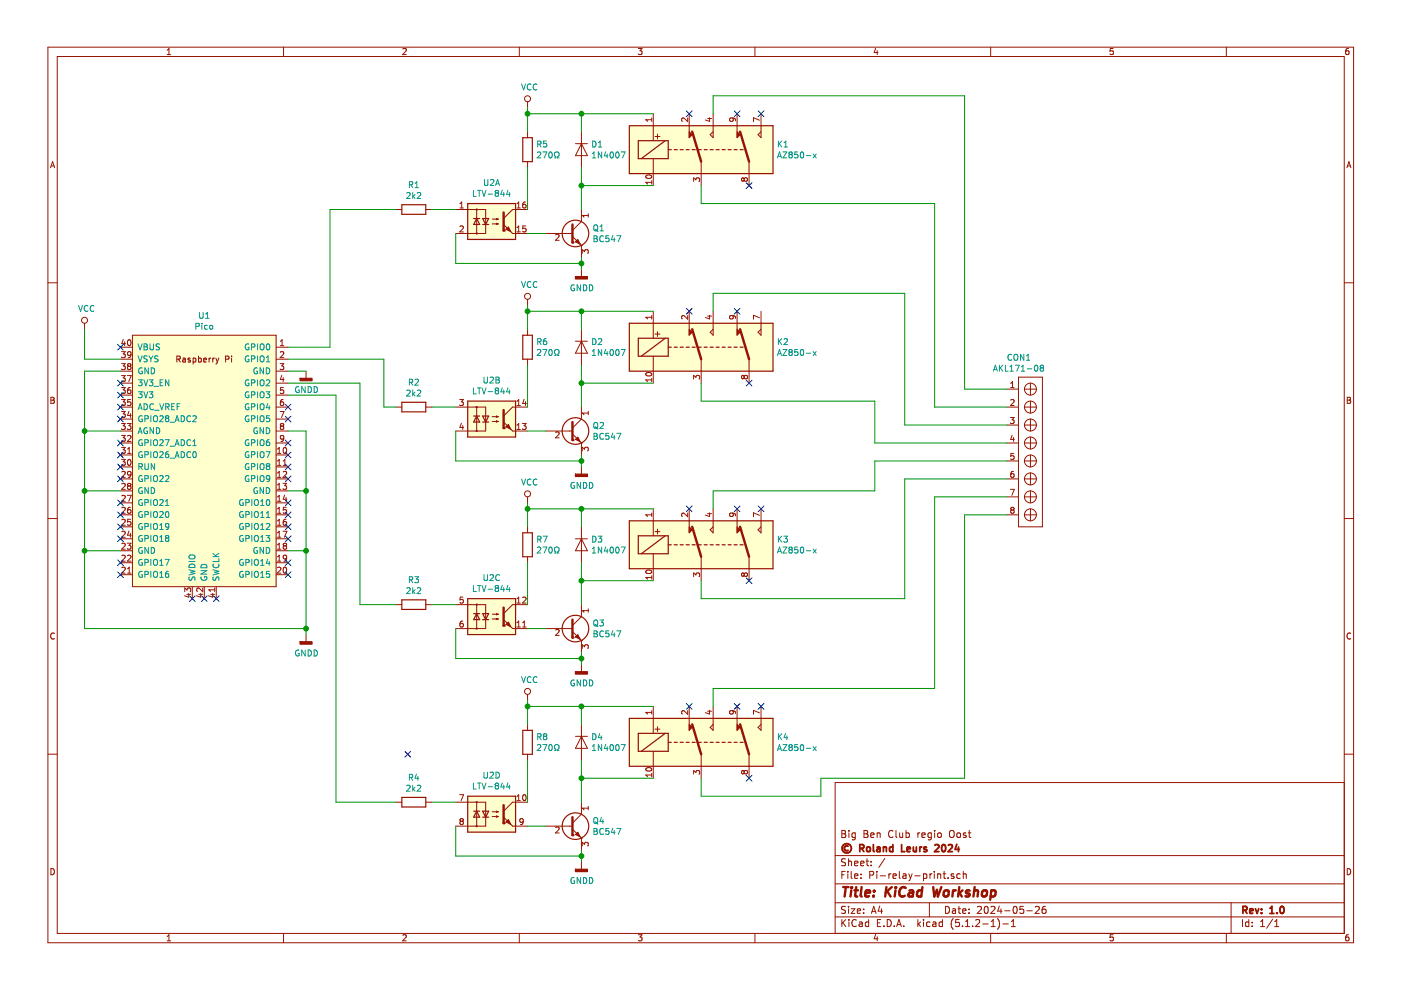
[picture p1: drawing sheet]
<svg xmlns="http://www.w3.org/2000/svg" width="297mm" height="210mm" viewBox="0 0 297 210" stroke-linecap="round" stroke-linejoin="round" font-family="sans-serif">
<path d="M28.1 71.1h30.4v53.3h-30.4z" fill-rule="evenodd" fill="#fffecd" stroke="#fffecd" stroke-width=".21"/>
<g fill="none" stroke="#981200" stroke-width=".21">
<path d="M99.2 44.4h3.8v5.1h-3.8M101.1 44.4v5.1M106.8 47.6l1.9 1.9h.6M109.3 44.4h-.6l-1.9 1.9M25.5 76.2h2.6M25.5 73.6h2.6M25.5 78.7h2.6M25.8 74.6h.8l-.5 .4 .4 .2v.5l-.2 .1-.5-.1M25.8 77.1h.8l-.5 .5 .4 .1v.5l-.2 .2-.5-.2M25.8 79.6h.8l-.5 .5 .4 .1v.6l-.2 .1-.5-.1M26.1 72l-.3 .9h.8M26.4 72.5v.8"/>
<path d="M27 79.6h.8l-.5 1.3M27.2 72.1l.1-.1a.67 .67 0 0 1 .5 .7 .67 .67 0 0 1-.5 .6l-.3-.5zM27.3 77.7l-.3 .2 .1 .3 .2 .2 .3-.1 .2-.2v-.2l-.3-.2M27.3 77.7l-.3-.3 .3-.3h.2l.3 .3-.3 .3M27.3 77.7h.2M27.8 75.1l-.3 .2h-.3l-.1-.6 .4-.1 .3 .2-.1 .7-.2 .3h-.3M28.1 71.1h30.4v53.3h-30.4zM37.5 76.2l.6-.1 .1-.2v-.3l-.7-.1v1.3M37.8 76.2l.4 .6M38.8 76h.4l.1 .8M39.3 76.2l-.6 .3 .1 .2h.5M40.3 76l-.3-.1-.1 .2v.2l.4 .1v.3h-.4"/>
<path d="M40.9 76l.4-.1 .2 .3-.1 .5h-.5M40.9 75.9v1.3M42.1 76l.3-.1 .3 .3-.1 .5h-.5M42.1 75.5v1.3M43.2 76.3l.6-.1-.1-.2-.3-.1-.2 .2v.6h.5M44.3 75.9v.9M44.7 75.9l-.4 .3M45.1 75.9v.9M45.5 75.9l-.4 .3M45.8 75.9l.3 .9M46.1 76.8l-.3 .4M46.4 75.9l-.3 .9"/>
<path d="M47.8 76.2l.6-.1 .2-.2-.1-.3-.7-.1v1.3M49.1 75.5v.1M49.1 75.9v.9M58.5 76.2h2.6M58.5 73.6h2.6M58.5 78.7h2.6M59.4 77.1h.8l-.5 .5 .4 .1 .1 .4-.3 .3-.5-.2M59.4 73.3h.8M59.4 72.4l.4-.4v1.3M59.4 74.7l.5-.1 .3 .3-.8 .9h.8M59.7 79.6l-.3 .9h.8M25.5 96.5h2.6"/>
<path d="M25.5 99h2.6M25.5 93.9h2.6M25.5 91.4h2.6M25.5 88.8h2.6M25.5 86.3h2.6M25.5 83.8h2.6M25.5 81.2h2.6M25.8 94.9h.8l-.5 .4 .4 .2v.5l-.2 .1-.5-.1M25.8 97.4h.8l-.5 .5 .4 .1v.5l-.2 .2-.5-.2M25.8 82.2h.8l-.5 .5 .4 .1v.5l-.2 .1-.5-.1M25.8 84.7h.8l-.5 .5 .4 .1v.6l-.2 .1-.5-.1M25.8 87.3h.8l-.5 .4 .4 .2v.5l-.2 .1-.5-.1"/>
<path d="M25.8 89.8h.8l-.5 .5 .4 .1v.5l-.2 .2-.5-.2M25.8 92.3h.8l-.5 .5 .4 .1v.6l-.2 .1-.5-.1M27 89.8h.8l-.5 .5 .4 .1 .1 .4-.3 .3-.5-.2M27 96.1h.8M27 95.2l.4-.3v1.2M27 92.5l.5-.2 .3 .4-.8 .9h.8M27.2 97.5l.1-.1a.67 .67 0 0 1 .5 .6 .67 .67 0 0 1-.5 .7l-.3-.5zM27.3 87.2l-.3 .9h.8M27.6 82.2l-.4 .1-.2 .4 .1 .6 .5 .1 .2-.2-.2-.5h-.3l-.3 .2M27.6 87.7v.8M27.7 84.7h-.6l-.1 .6 .5-.1 .3 .2v.4l-.3 .2-.5-.1M58.5 96.5h2.6"/>
<path d="M58.5 99h2.6M58.5 93.9h2.6M58.5 91.4h2.6M58.5 88.8h2.6M58.5 86.3h2.6M58.5 83.8h2.6M58.5 81.2h2.6M58.8 96.1h.8M58.8 95.2l.4-.3v1.2M58.8 97.8l.4-.4v1.3M58.8 98.7h.8M59.4 87.3h.8l-.5 1.2"/>
<path d="M59.7 90.3l-.3-.2 .3-.3h.2l.3 .2-.3 .3M59.7 90.3l-.3 .3v.2l.3 .3 .3-.1 .2-.2v-.2l-.3-.3M59.7 90.3h.2M60 80.1v.8M60 98.7h.8M60 97.8l.4-.4v1.3M60 84.7h-.2a.79 .79 0 0 0-.1 1.3l.3-.1 .2-.5-.3-.2h-.2l-.3 .2M60.1 82.2h-.6l-.1 .6 .5-.1 .3 .2v.3l-.3 .2-.5-.1M60.2 92.9l-.3 .2h-.3l-.2-.2 .1-.4 .4-.2 .3 .3-.2 .9-.4 .1M60.2 94.9h.1a.67 .67 0 0 1 .5 .6 .67 .67 0 0 1-.5 .6 .83 .83 0 0 1-.1-1.2zM25.5 101.5h2.6M25.5 104.1h2.6"/>
<path d="M25.5 106.6h2.6M25.5 109.2h2.6M25.5 111.7h2.6M25.5 114.2h2.6M25.5 116.8h2.6M25.5 119.3h2.6M25.8 100.1l.5-.2 .3 .4-.8 .9h.8M25.8 102.6l.5-.1 .3 .3-.8 1h.8M25.8 105.1l.5-.1 .3 .4-.8 .9h.8M25.8 107.7l.5-.1 .3 .3-.8 .9h.8M25.8 110.2l.5-.1 .3 .4-.8 .9h.8M25.8 112.8l.5-.2 .3 .4-.8 .9h.8"/>
<path d="M25.8 115.3l.5-.1 .3 .3-.8 .9h.8M25.8 117.8l.5-.1 .3 .4-.8 .9h.8M27 115.2h.8l-.5 .5 .4 .1 .1 .4-.3 .2-.5-.1M27 105h.8l-.5 1.3M27 117.8l.5-.1 .3 .4-.8 .9h.8M27.3 103l-.3 .3 .1 .3 .2 .2 .3-.1 .2-.2v-.2l-.3-.3M27.3 103l-.3-.2 .3-.3h.2l.3 .2-.3 .3M27.3 103h.2M27.3 112.6l-.3 .9h.8M27.6 107.6l-.4 .1-.2 .4 .1 .6 .5 .1 .2-.2-.2-.5-.3-.1-.3 .3M27.6 113.1v.8M27.7 110.1h-.6l-.1 .6 .5-.1 .3 .2v.3l-.3 .3-.5-.2"/>
<path d="M27.8 100.5l-.3 .2h-.3l-.1-.6 .4-.2 .3 .3-.1 .7-.2 .3h-.3M58.5 101.5h2.6M58.5 104.1h2.6M58.5 106.6h2.6M58.5 109.2h2.6M58.5 111.7h2.6M58.5 114.2h2.6M58.5 116.8h2.6M58.5 119.3h2.6M58.8 100.3l.4-.4v1.3M58.8 102.8l.4-.3v1.3M58.8 105.4l.4-.4v1.3"/>
<path d="M58.8 107.9l.4-.3v1.2M58.8 110.5l.4-.4v1.3M58.8 113l.4-.4v1.3M58.8 115.5l.4-.3v1.2M58.8 118.1l.4-.4v1.3M58.8 101.2h.8M58.8 103.8h.8M58.8 106.3h.8M58.8 108.8h.8M58.8 111.4h.8M58.8 113.9h.8M58.8 116.4h.8"/>
<path d="M58.8 119h.8M60 102.5h.8l-.5 .5 .4 .1 .1 .4-.3 .3-.5-.2M60 112.6h.8l-.5 1.3M60 100.1l.5-.2 .3 .4-.8 .9h.8M60.3 115.7l-.3-.2 .3-.3h.2l.3 .2-.3 .3M60.3 115.7l-.3 .3 .1 .3 .2 .1h.3l.2-.2v-.2l-.3-.3M60.3 115.7h.2M60.3 105l-.3 .9h.8M60.6 110.1l-.4 .1-.2 .5 .1 .5 .5 .1 .2-.2-.2-.4-.3-.1-.3 .2M60.6 105.5v.8M60.7 107.6h-.6l-.1 .6 .5-.2 .3 .3v.3l-.3 .2-.5-.1M60.8 118.3l-.3 .2-.3-.1-.1-.6 .4-.1 .3 .3-.1 .7-.2 .2-.3 .1"/>
<path d="M25.5 121.9h2.6M25.8 120.4l.5-.1 .3 .3-.8 .9h.8M27 121.5h.8M27 120.6l.4-.3v1.2M39.2 125.5v-.8l.5 .4 .1-.4h.4l.2 .2-.1 .6M39.6 126h.8M40 125.8v.8l-.9-.3M40.8 124.4v2.5M42.1 126h.9M42.5 125.8v.8l-.8-.3M43 124.7v.8l-.9-.8-.4 .2 .1 .5M43.3 124.4v2.5"/>
<path d="M44.7 126h.8M45.1 125.8v.8l-.9-.3M45.5 124.7v.7M45.5 125h-1.2l.3 .4M45.8 124.4v2.5M58.5 121.9h2.6M58.8 120.4l.5-.1 .3 .3-.8 .9h.8M60.2 120.4l.1-.1a.67 .67 0 0 1 .5 .6 .67 .67 0 0 1-.5 .6l-.3-.5z"/>
<circle cx="101.1" cy="44.4" r=".13"/>
<circle cx="101.1" cy="49.5" r=".13"/>
</g>
<g fill="none" stroke="#009596" stroke-width=".21">
<path d="M29.3 75.4l.4 1.3 .4-1.3M29.3 72.9l.4 1.3 .4-1.3M30.1 78.1a.57 .57 0 0 0-.7 .5 .57 .57 0 0 0 .8 .5v-.4h-.3M30.5 72.9l.7 .1v.3l-.2 .2 .3 .2-.1 .4-.7 .1zM30.5 73.5h.5M31.2 75.5l-.5-.1-.2 .2v.3l.6 .3 .1 .3-.2 .2h-.5M31.5 78v1.3l-.8-1.3v1.3M31.6 75.4l.4 .7M31.8 72.9v1l.3 .3 .3-.1 .1-.2v-1M32 76.1v.6M32.1 78a.64 .64 0 0 1 .7 .6 .64 .64 0 0 1-.7 .7zM32.4 75.4l-.4 .7"/>
<path d="M33.5 75.5l-.5-.1-.2 .3 .1 .3 .6 .2v.4l-.7 .1M33.8 73l-.5-.1-.1 .1v.5l.5 .1 .1 .3-.2 .3-.5-.1M41.5 69.2l.7-.1v-.4l-.7-.2v1.3M42.3 66.2v1.1l.3 .2 .3-.1 .2-.1v-1.1M42.8 68.5v.2M42.8 69v.8M43.6 67.5h.7M43.6 66.6l.4-.4v1.3M44 69h-.4l-.2 .2 .1 .6h.5M44.5 69.1l.2-.1 .4 .1-.1 .7-.5-.1zM52.7 73a.57 .57 0 0 0-.7 .6 .57 .57 0 0 0 .8 .4v-.4h-.2M52.7 75.5a.57 .57 0 0 0-.7 .6 .57 .57 0 0 0 .8 .5v-.4h-.2"/>
<path d="M53.3 73.6l.7-.1v-.5l-.7-.1v1.3M53.3 76.1l.7-.1v-.4l-.7-.2v1.3M54.5 78.1a.59 .59 0 0 0-.7 .5 .59 .59 0 0 0 .7 .6l.1-.5h-.2M54.6 72.9v1.3M54.6 75.4v1.3M55.2 73.1l.2-.2a.44 .44 0 0 1 .6 .4l-.1 .7-.5 .2-.2-.2zM55.2 75.6l.2-.2a.44 .44 0 0 1 .6 .5l-.1 .6-.5 .2-.2-.2zM55.9 78v1.3l-.8-1.3v1.3M56.5 78a.64 .64 0 0 1 .7 .6 .64 .64 0 0 1-.7 .7zM56.5 75.8l.3-.4v1.3M56.5 76.7h.7M56.6 73l.2-.1a.67 .67 0 0 1 .4 .6 .67 .67 0 0 1-.4 .7l-.3-.5z"/>
<path d="M29.3 91.9l.4-1.2 .4 1.2M29.3 86.9l.4-1.3 .4 1.3M29.3 83.1h.8l-.4 .4 .4 .2v.4l-.2 .2-.6-.1M29.3 80.5h.8l-.4 .5 .4 .1v.5l-.2 .2-.6-.1M29.4 91.6h.6M29.4 86.5h.6M29.5 99l.6-.1v-.5l-.6-.1v1.3M29.8 99l.4 .6M30.1 95.8a.57 .57 0 0 0-.7 .6 .57 .57 0 0 0 .8 .5v-.4h-.3M30.1 88.2a.57 .57 0 0 0-.7 .6 .57 .57 0 0 0 .8 .5v-.4h-.3M30.1 93.3a.57 .57 0 0 0-.7 .6 .57 .57 0 0 0 .8 .5v-.4h-.3M30.5 83.1l.4 1.2 .4-1.2"/>
<path d="M30.5 80.5l.4 1.3 .4-1.3M30.5 85.6a.64 .64 0 0 1 .8 .6 .64 .64 0 0 1-.8 .7zM30.7 96.4l.7-.1v-.4l-.7-.1v1.2M30.7 98.3v1l.3 .3 .3-.1 .2-.2v-1M30.7 88.8l.7-.1v-.4l-.7-.2v1.3M30.7 93.9l.7-.1v-.5l-.7-.1v1.3M31.2 90.8a.59 .59 0 0 0-.7 .5 .59 .59 0 0 0 .7 .6l.1-.5h-.3M31.6 83.1h.8l-.4 .4 .4 .2v.5l-.2 .1-.6-.1M31.6 80.5h.8l-.4 .5 .4 .1v.6l-.2 .1-.6-.1M32 88.1v1.3M32 93.2v1.3M32 95.8v1.2"/>
<path d="M32.5 90.7v1.2l-.7-1.2v1.2M32.5 85.7a.58 .58 0 0 0-.7 .5 .58 .58 0 0 0 .7 .6v-.1M32.6 95.9l.3-.1a.44 .44 0 0 1 .5 .4l-.1 .6-.4 .2-.3-.2zM32.6 88.3l.3-.2a.44 .44 0 0 1 .5 .5l-.1 .6-.4 .2-.3-.2zM32.6 93.4l.3-.2a.44 .44 0 0 1 .5 .4l-.1 .7-.4 .2-.3-.2zM32.7 81.9h.9M32.8 98.3v1.3l-.7-1.3v1.3M32.8 87h.9M33.2 90.7a.64 .64 0 0 1 .7 .6 .64 .64 0 0 1-.7 .6zM33.9 88.3l.4-.2 .3 .4-.8 .9h.8M33.9 95.9l.4-.1 .3 .3-.8 .9h.8M33.9 93.3l.4-.1 .3 .4-.8 .9h.8"/>
<path d="M33.9 85.6l.4 1.3 .4-1.3M33.9 81.1h.4M34.5 80.5h-.6v1.3h.6M35 93.2h.9l-.6 1.3M35.1 86.3l.6-.1 .2-.2-.1-.3-.7-.1v1.3M35.3 88.7l-.2 .2v.3l.2 .2h.4l.1-.2-.1-.4-.1-.1M35.3 88.7l-.2-.3 .2-.3 .4 .2v.3l-.1 .1M35.3 88.7h.3M35.4 86.3l.5 .6M35.7 95.8h-.4l-.2 .5v.6l.6 .1v-.7l-.4-.1-.2 .3M35.8 80.5v1.3l-.7-1.3v1.3M36.1 97.2h.9"/>
<path d="M36.1 94.6h.9M36.1 89.5h.9M36.4 86.2h.4M37 85.6h-.6v1.3h.6M37.1 97l.4-1.2 .5 1.2M37.1 94.5l.4-1.3 .5 1.3M37.1 89.4l.4-1.3 .5 1.3M37.3 96.7h.6M37.3 94.1h.6M37.3 89.1h.6M37.5 86.2h.5M38.2 85.6h-.7v1.3"/>
<path d="M38.4 95.8a.64 .64 0 0 1 .7 .6 .64 .64 0 0 1-.7 .6zM38.4 88.1a.64 .64 0 0 1 .7 .7 .64 .64 0 0 1-.7 .6zM38.4 93.2a.64 .64 0 0 1 .7 .7 .64 .64 0 0 1-.7 .6zM40.4 95.9a.56 .56 0 0 0-.8 .5 .56 .56 0 0 0 .8 .5M40.4 93.3a.56 .56 0 0 0-.8 .6 .56 .56 0 0 0 .8 .5M40.4 88.3a.56 .56 0 0 0-.8 .5 .56 .56 0 0 0 .8 .5M40.9 88.3l.5-.2 .2 .4-.8 .9h.8M40.9 94.5h.7M40.9 93.6l.4-.4v1.3M41 95.9l.2-.1a.67 .67 0 0 1 .4 .6 .67 .67 0 0 1-.4 .6l-.3-.5zM52.7 80.6a.57 .57 0 0 0-.7 .6 .57 .57 0 0 0 .8 .5v-.4h-.2M52.7 83.1a.57 .57 0 0 0-.7 .6 .57 .57 0 0 0 .8 .5v-.4h-.2"/>
<path d="M52.7 85.7a.57 .57 0 0 0-.7 .5 .57 .57 0 0 0 .8 .5v-.4h-.2M52.7 88.2a.57 .57 0 0 0-.7 .6 .57 .57 0 0 0 .8 .5v-.4h-.2M52.7 93.3a.57 .57 0 0 0-.7 .6 .57 .57 0 0 0 .8 .5v-.4h-.2M52.7 95.8a.57 .57 0 0 0-.7 .6 .57 .57 0 0 0 .8 .5v-.4h-.2M52.7 98.4a.57 .57 0 0 0-.7 .5 .57 .57 0 0 0 .8 .5v-.4h-.2M53.3 81.2l.7-.1v-.4l-.7-.2v1.3M53.3 83.7l.7-.1v-.4l-.7-.1v1.2M53.3 86.3l.7-.1v-.5l-.7-.1v1.3M53.3 88.8l.7-.1v-.4l-.7-.2v1.3M53.3 93.9l.7-.1v-.5l-.7-.1v1.3M53.3 96.4l.7-.1v-.4l-.7-.1v1.2M53.3 99l.7-.1v-.5l-.7-.1v1.3"/>
<path d="M54.5 90.8a.59 .59 0 0 0-.7 .5 .59 .59 0 0 0 .7 .6l.1-.5h-.2M54.6 80.5v1.3M54.6 83.1v1.2M54.6 85.6v1.3M54.6 88.1v1.3M54.6 93.2v1.3M54.6 95.8v1.2M54.6 98.3v1.3M55.2 80.7l.2-.2a.44 .44 0 0 1 .6 .5l-.1 .6-.5 .2-.2-.2zM55.2 83.2l.2-.1a.44 .44 0 0 1 .6 .4l-.1 .7-.5 .1-.2-.1zM55.2 85.8l.2-.2a.44 .44 0 0 1 .6 .4l-.1 .7-.5 .2-.2-.2zM55.2 88.3l.2-.2a.44 .44 0 0 1 .6 .5l-.1 .6-.5 .2-.2-.2z"/>
<path d="M55.2 93.4l.2-.2a.44 .44 0 0 1 .6 .4l-.1 .7-.5 .2-.2-.2zM55.2 95.9l.2-.1a.44 .44 0 0 1 .6 .4l-.1 .6-.5 .2-.2-.2zM55.2 98.5l.2-.2a.44 .44 0 0 1 .6 .4l-.1 .7-.5 .2-.2-.2zM55.9 90.7v1.2l-.8-1.2v1.2M56.4 83.1h.8l-.4 .4 .3 .2v.5l-.2 .1-.5-.1M56.4 95.8h.8l-.5 1.2M56.5 80.7l.4-.2 .3 .4-.8 .9h.8M56.5 90.7a.64 .64 0 0 1 .7 .6 .64 .64 0 0 1-.7 .6zM56.7 98.9l-.2-.3 .2-.3 .4 .1v.3l-.2 .2M56.7 98.9l-.2 .2v.2l.2 .3 .4-.1 .1-.2-.1-.3-.2-.1M56.7 98.9h.2M56.8 85.5l-.3 .9h.7"/>
<path d="M57.1 93.2h-.3a.79 .79 0 0 0-.1 1.3l.4-.1v-.6l-.4-.1-.2 .3M57.1 86v.9M57.1 88.1h-.6v.6l.2-.1 .4 .1v.6l-.2 .1-.4-.1M30.1 100.9a.57 .57 0 0 0-.7 .6 .57 .57 0 0 0 .8 .5v-.4h-.3M30.1 103.4a.57 .57 0 0 0-.7 .6 .57 .57 0 0 0 .8 .5v-.4h-.3M30.1 106a.57 .57 0 0 0-.7 .6 .57 .57 0 0 0 .8 .5v-.5h-.3M30.1 108.5a.57 .57 0 0 0-.7 .6 .57 .57 0 0 0 .8 .5v-.4h-.3M30.1 111.1a.57 .57 0 0 0-.7 .5 .57 .57 0 0 0 .8 .5v-.4h-.3M30.1 113.6a.57 .57 0 0 0-.7 .6 .57 .57 0 0 0 .8 .5v-.4h-.3M30.1 116.1a.57 .57 0 0 0-.7 .6 .57 .57 0 0 0 .8 .5v-.4h-.3M30.1 118.7a.57 .57 0 0 0-.7 .5 .57 .57 0 0 0 .8 .5v-.4h-.3M30.7 101.5l.7-.1v-.4l-.7-.2v1.3"/>
<path d="M30.7 106.6l.7-.1v-.5l-.7-.1v1.3M30.7 109.1l.7-.1v-.4l-.7-.2v1.3M30.7 111.6l.7-.1v-.4l-.7-.1v1.3M30.7 114.2l.7-.1v-.4l-.7-.2v1.3M30.7 119.3l.7-.1v-.5l-.7-.1v1.3M31.5 103.4v1.2l-.8-1.2v1.2M31.5 116.1v1.2l-.8-1.2v1.2M32 100.8v1.3M32 105.9v1.3M32 108.4v1.3M32 111v1.3M32 113.5v1.3"/>
<path d="M32 118.6v1.3M32.1 103.4a.64 .64 0 0 1 .7 .6 .64 .64 0 0 1-.7 .6zM32.1 116.1a.64 .64 0 0 1 .7 .6 .64 .64 0 0 1-.7 .6zM32.6 101l.3-.2a.44 .44 0 0 1 .5 .5l-.1 .6-.4 .2-.3-.2zM32.6 106.1l.3-.2a.44 .44 0 0 1 .5 .4l-.1 .7-.4 .2-.3-.2zM32.6 108.6l.3-.2a.44 .44 0 0 1 .5 .5l-.1 .6-.4 .2-.3-.2zM32.6 111.2l.3-.2a.44 .44 0 0 1 .5 .4l-.1 .7-.4 .2-.3-.2zM32.6 113.7l.3-.2a.44 .44 0 0 1 .5 .5l-.1 .6-.4 .2-.3-.2zM32.6 118.8l.3-.2a.44 .44 0 0 1 .5 .4l-.1 .7-.4 .2-.3-.2zM33.9 101l.4-.2 .3 .4-.8 .9h.8M33.9 106l.4-.1 .3 .4-.8 .9h.8M33.9 108.6l.4-.2 .3 .4-.8 .9h.8"/>
<path d="M33.9 112.3h.7M33.9 114.8h.7M33.9 119.9h.7M33.9 111.3l.3-.3v1.3M33.9 113.9l.3-.4v1.3M33.9 119l.3-.4v1.3M35 118.6h.9l-.6 1.3M35.1 101l.5-.2 .2 .4-.8 .9h.8M35.1 107.2h.7M35.1 106.3l.3-.4v1.3M35.2 108.6l.2-.2a.69 .69 0 0 1 .4 .7 .69 .69 0 0 1-.4 .6l-.3-.5zM35.3 114.1l-.2-.3 .2-.3 .4 .2v.3l-.1 .1"/>
<path d="M35.3 114.1l-.2 .2v.3l.2 .2 .4-.1 .1-.1-.1-.4-.1-.1M35.3 114.1h.3M35.8 111.5l-.2 .3-.4-.1-.1-.6 .5-.1 .2 .2-.1 .8-.1 .2-.4 .1M40.1 119.1h1.2M40.2 117.7h1l.1 .3-.1 .4-.7 .1a.44 .44 0 0 1-.4-.5zM40.2 119.7a.67 .67 0 0 1 .8-.1 .67 .67 0 0 1 .3 .7h-1.2zM42.8 119.8a.67 .67 0 0 1 .7-.1 .67 .67 0 0 1 .4 .7h-1.3zM45.1 118h1.3M45.1 117.3l.8 .7M45.3 119.6a.58 .58 0 0 0 .5 .8 .58 .58 0 0 0 .6-.7l-.1-.1M46.4 118.4v.7h-1.3M46.4 117.3l-.7 .5"/>
<path d="M51.5 106a.59 .59 0 0 0-.7 .6 .59 .59 0 0 0 .7 .5l.1-.5h-.3M51.5 118.7a.59 .59 0 0 0-.7 .5 .59 .59 0 0 0 .7 .6l.1-.5h-.3M51.5 108.5a.59 .59 0 0 0-.7 .6 .59 .59 0 0 0 .7 .6l.1-.5h-.3M51.5 111.1a.59 .59 0 0 0-.7 .5 .59 .59 0 0 0 .7 .6l.1-.5h-.3M51.5 113.6a.59 .59 0 0 0-.7 .6 .59 .59 0 0 0 .7 .5l.1-.4h-.3M52.1 111.6h.6l.2-.2-.1-.3-.7-.1v1.3M52.1 106.6l.6-.1 .2-.2-.1-.3-.7-.1v1.3M52.1 109.1h.6l.2-.2-.1-.3-.7-.2v1.3M52.1 114.2l.6-.1 .2-.1-.1-.3-.7-.2v1.3M52.1 119.3l.6-.1 .2-.2-.1-.3-.7-.1v1.3M52.7 100.9a.57 .57 0 0 0-.7 .6 .57 .57 0 0 0 .8 .5v-.4h-.2M53.3 101.5l.7-.1v-.4l-.7-.2v1.3"/>
<path d="M53.4 105.9v1.3M53.4 108.4v1.3M53.4 111v1.3M53.4 113.5v1.3M53.4 118.6v1.3M54 106.1l.2-.2a.45 .45 0 0 1 .6 .4l-.2 .8h-.5a.92 .92 0 0 1-.1-1zM54 108.6l.2-.2a.45 .45 0 0 1 .6 .5l-.2 .8h-.5a.92 .92 0 0 1-.1-1.1zM54 111.2l.2-.2a.45 .45 0 0 1 .6 .4l-.2 .8h-.5a.92 .92 0 0 1-.1-1zM54 113.7l.2-.2a.45 .45 0 0 1 .6 .5l-.2 .7h-.5a.92 .92 0 0 1-.1-1zM54 118.8l.2-.2a.45 .45 0 0 1 .6 .4l-.2 .8h-.5a.92 .92 0 0 1-.1-1zM54.5 103.4a.59 .59 0 0 0-.7 .6 .59 .59 0 0 0 .7 .6l.1-.5h-.2M54.5 116.1a.59 .59 0 0 0-.7 .6 .59 .59 0 0 0 .7 .6l.1-.5h-.2"/>
<path d="M54.6 100.8v1.3M55.2 101l.2-.2a.44 .44 0 0 1 .6 .5l-.1 .6-.5 .2-.2-.2zM55.3 107.2h.7M55.3 106.3l.3-.4v1.3M55.3 108.8l.3-.4v1.3M55.3 111.3l.3-.3v1.3M55.3 113.9l.3-.4v1.3M55.3 119l.3-.4v1.3M55.3 109.7h.7M55.3 112.3h.7M55.3 114.8h.7M55.3 119.9h.7"/>
<path d="M55.9 103.4v1.2l-.8-1.2v1.2M55.9 116.1v1.2l-.8-1.2v1.2M56.4 113.5h.8l-.4 .5 .3 .1v.6l-.2 .1-.5-.1M56.5 103.4a.64 .64 0 0 1 .7 .6 .64 .64 0 0 1-.7 .6zM56.5 111.1l.4-.1 .3 .3-.8 1h.8M56.5 116.1a.64 .64 0 0 1 .7 .6 .64 .64 0 0 1-.7 .6zM56.5 109.7h.7M56.5 108.8l.3-.4v1.3M56.6 106l.2-.1a.67 .67 0 0 1 .4 .6 .67 .67 0 0 1-.4 .7l-.3-.5zM56.8 118.6l-.3 .8h.7M57.1 119v.9M57.2 101.4l-.3 .2h-.3l-.1-.2v-.4l.4-.2 .3 .3-.1 .7-.2 .3h-.3"/>
<path d="M30.1 121.2a.57 .57 0 0 0-.7 .6 .57 .57 0 0 0 .8 .5v-.4h-.3M30.7 121.8l.7-.1v-.4l-.7-.2v1.3M32 121.1v1.3M32.6 121.3l.3-.2a.44 .44 0 0 1 .5 .5l-.1 .6-.4 .2-.3-.2zM33.9 122.4h.7M33.9 121.5l.3-.4v1.3M35.7 121.1l-.4 .1-.2 .5v.6l.6 .1v-.7l-.4-.1-.2 .3M40.1 120.8l1.2 .3-.9 .2 .9 .3-1.2 .3M40.1 122.3v.5l.1 .2h.3l.3-.6 .3-.1 .2 .3v.4M42.6 121h1.3l-1.3 .7h1.3M42.7 122.3a.57 .57 0 0 0 .5 .8 .57 .57 0 0 0 .5-.8h-.4v.2M45.1 120.8l1.3 .3-.9 .2 .9 .3-1.3 .3"/>
<path d="M45.2 122.3l-.1 .5 .2 .2h.3l.3-.6 .3-.1 .2 .3v.4M51.5 121.2a.59 .59 0 0 0-.7 .6 .59 .59 0 0 0 .7 .6l.1-.5h-.3M52.1 121.8l.6-.1 .2-.1-.1-.3-.7-.2v1.3M53.4 121.1v1.3M54 121.3l.2-.2a.45 .45 0 0 1 .6 .5l-.2 .8h-.5a.92 .92 0 0 1-.1-1.1zM55.3 121.5l.3-.4v1.3M55.3 122.4h.7M57.1 121.1h-.6v.6l.2-.1 .4 .1v.6l-.2 .1-.4-.1"/>
</g>
<path d="M99.2 43.2h10.1v7.6h-10.1z" fill-rule="evenodd" fill="#fffecd" stroke="#fffecd" stroke-width=".25"/>
<path d="M99.2 43.2h10.1v7.6h-10.1zM100.4 46.3h1.3M102.3 47.6h1.3" fill="none" stroke="#981200" stroke-width=".25"/>
<path d="M106.8 45.1v3.8" fill="none" stroke="#981200" stroke-width=".51"/>
<circle cx="106.8" cy="48.9" r=".25" fill="#981200"/>
<g fill="none" stroke="#981200" stroke-width=".25">
<path d="M110.8 29.2h2.1v5.1h-2.1zM133.4 26.7h30.5v10.1h-30.5zM135.3 29.8h6.4v3.8h-6.4zM141 29.8l-5 3.8M141.7 31.7h.6M142.9 31.7h.7M144.2 31.7h.7M145.5 31.7h.6M146.8 31.7h.6M148 31.7h.7M149.3 31.7h.6M150.6 31.7h.6"/>
<path d="M151.8 31.7h.7M153.1 31.7h.6M154.4 31.7h.6M155.6 31.7h.7M156.9 31.7h.6M85.2 43.4h5.1v2h-5.1zM101.1 46.3l.6 1.3h-1.3zM102.3 46.3h1.3l-.6 1.3z"/>
<circle cx="122" cy="49.5" r="2.82"/>
</g>
<g fill="none" stroke="#981200" stroke-width=".21">
<path d="M111.9 27.9v1.3M111.9 34.3v1.2M122 30.5h2.5M123.3 27.9v7.6M123.3 30.5l1.2 2.5h-2.5zM137 37.2a.61 .61 0 0 1 .7-.2 .61 .61 0 0 1 .4 .6 .76 .76 0 0 1-1.2-.2zM138.2 25v.7M138.2 38.3v.7M138.2 25.4h-1.3l.4 .3M138.2 38.7h-1.3l.4 .3M138.5 24.1v5.7M138.5 33.6v5.7"/>
<path d="M138.9 28.9h1M139.4 28.4v1M145.8 25v.8l-.9-.8-.4 .3 .2 .4M146.1 24.1v5.1M147.1 38.5v-.8l.4 .4 .2-.3 .4-.1 .2 .3-.1 .5M148.7 34.3v5M150 25.1h.9M150.4 25v.7l-.9-.3M151.2 24.1v5.1l-.6-.6 .6-.7M155.2 25l.3 .3-.1 .3-.2 .1h-.4l-.1-.4 .2-.3 .9 .2 .1 .4M156.3 24.1v5.1M157.8 38l-.3-.3-.3 .3v.2l.3 .2 .3-.2"/>
<path d="M157.8 38l.2-.3h.3l.2 .3-.1 .3-.1 .1h-.3l-.2-.2M157.8 38v.2M158.8 34.3v5M161 25.5l-1.2-.5v.8M161.4 24.1v5.1l-.7-.6 .7-.7M83.9 44.4h1.3M90.3 44.4h1.2M96.6 44.4h2.6M96.6 49.5h2.6M97.5 44.1h.7M97.5 43.2l.4-.4v1.3M97.5 48l.5-.1 .2 .4-.7 .9h.7"/>
<path d="M104.4 47.5h1.2M104.4 46.5h1.2M105.3 47.3l.3 .2-.3 .1zM105.3 46.3l.3 .2-.3 .1zM109.3 44.4h2.6M109.3 49.5h2.6M109.6 44.1h.7M109.6 49.2h.7M109.6 43.2l.4-.4v1.3M109.6 48.3l.4-.4v1.3M111.4 42.8l-.4 .2-.2 .4 .1 .6h.5l.1-.1-.1-.5-.3-.1-.3 .3M111.5 47.9h-.6l-.1 .6 .5-.1 .2 .2v.3l-.2 .3-.5-.2"/>
<path d="M120.7 49.5h.7M121.4 50.1l1.9 1.9M123.3 52h.1M123.3 47l-1.9 1.9"/>
</g>
<g fill="#981200" stroke="#981200" stroke-width=".21">
<path d="M146.1 27.9l.7 .7-.7 .6z"/>
<path d="M156.3 27.9l.6 .7-.6 .6z"/>
<path d="M107.3 48.6l.5-.5 .5 1z" fill-rule="evenodd"/>
</g>
<g fill="none" stroke="#009596" stroke-width=".21">
<path d="M86.8 39.2l.7-.1v-.5l-.7-.1v1.3M87.1 39.2l.4 .6M88 39.8h.7M88 38.9l.4-.4v1.3M102.7 38.1v1l.3 .2h.3l.1-.2v-1M104 38.2l.5-.1 .2 .3-.8 .9h.8M105.1 39.3l.4-1.2 .4 1.2M105.2 39h.6M113.9 32.3l.5-.1 .3 .4-.8 .9h.8M114 30.6l.7-.1v-.5l-.7-.1v1.3M114.3 30.6l.4 .6M115.1 32.2h.8l-.5 1.3"/>
<path d="M115.9 29.9h-.6l-.1 .6 .5-.1 .2 .2v.3l-.2 .3-.5-.2M116.5 32.3l.2-.1a.67 .67 0 0 1 .4 .6 .67 .67 0 0 1-.4 .7l-.4-.5zM117.6 33.5h.3v-.2a.54 .54 0 0 1-.3-.8 .54 .54 0 0 1 .8-.2l.1 .6-.3 .6h.3M125.6 33.5h.7M125.6 32.6l.3-.4v1.3M125.7 29.9a.64 .64 0 0 1 .7 .6 .64 .64 0 0 1-.7 .7zM126.9 31.2h.7M126.9 30.3l.3-.4v1.3M127.6 32.2v1.3l-.7-1.3v1.3M128.4 32.2l-.3 .9h.8M128.7 32.6v.9M129.4 32.3l.2-.1a.67 .67 0 0 1 .5 .6 .67 .67 0 0 1-.5 .7l-.3-.5z"/>
<path d="M130.7 32.3l.1-.1a.67 .67 0 0 1 .5 .6 .67 .67 0 0 1-.5 .7 .83 .83 0 0 1-.1-1.2zM131.7 32.2h.8l-.5 1.3M164.8 33.5l.5-1.3 .4 1.3M165 33.1h.6M165 29.9v1.3M165.2 30.5l.5 .7M165.7 29.9l-.7 .7M166 32.2h.8l-.8 1.3h.8M166.2 31.2h.8M166.2 30.3l.4-.4v1.3M167.5 32.8l-.2-.3 .2-.3 .4 .1v.3l-.1 .2M167.5 32.8l-.2 .2v.3l.2 .2h.3l.2-.2-.1-.4-.1-.1"/>
<path d="M167.5 32.8h.3M169.1 32.2h-.6v.6l.4-.1 .3 .3v.3l-.3 .2-.4-.1M169.9 32.3l.1-.1a.69 .69 0 0 1 .4 .6 .69 .69 0 0 1-.4 .7 .83 .83 0 0 1-.1-1.2zM170.9 33h1M172.4 32.6l.7 .9M173.1 32.6l-.7 .9M86.2 40.9l.5-.1 .3 .4-.8 .9h.8M87.5 40.8v1.3M87.6 41.6l.4 .5M88 41.3l-.5 .4M88.5 40.9l.5-.1 .2 .4-.8 .9h.8M100.4 40.4v1.2h.6"/>
<path d="M101.2 40.4h.8M101.6 40.4v1.2M102.2 40.4l.4 1.2 .4-1.2M103.5 41.2h.9M105.2 40.9l-.2 .3v.2l.2 .2h.4l.1-.2v-.2l-.2-.3M105.2 40.9l-.2-.2 .2-.3h.3l.2 .2-.2 .3M105.2 40.9h.3M106.5 40.3l-.3 .9h.8M106.8 40.8v.8M107.7 40.3l-.3 .9h.8M108 40.8v.8"/>
</g>
<path d="M133.4 26.7h30.5v10.1h-30.5z" fill-rule="evenodd" fill="#fffecd" stroke="#fffecd" stroke-width=".25"/>
<path d="M146.8 27.9l1.9 6.4M156.9 27.9l1.9 6.4M121.4 47.6v3.8" fill="none" stroke="#981200" stroke-width=".51"/>
<circle cx="121.4" cy="51.4" r=".25" fill="#981200"/>
<path d="M122 51.3l.5-.5 .5 1z" fill-rule="evenodd" fill="#981200" stroke="#981200" stroke-width=".21"/>
<g fill="none" stroke="#981200" stroke-width=".21">
<path d="M111.9 21.6v1.2M115.7 49.5h5M117.8 49.8l.5-.1 .3 .3-.8 .9h.8M123.3 44.4v2.6M123.3 52v2.6M123.3 57.1v1.5M123.5 53.7v-.8l.4 .5 .2-.4 .4-.1 .2 .3-.1 .5M124.7 45.3v.7M124.7 45.7h-1.2l.3 .3M99.2 86.3h3.8v5.1h-3.8M101.1 86.3v5.1M106.8 89.5l1.9 1.9h.6"/>
<path d="M109.3 86.3h-.6l-1.9 1.9"/>
<circle cx="111.9" cy="20.9" r=".63"/>
<circle cx="101.1" cy="91.4" r=".13"/>
<circle cx="101.1" cy="86.3" r=".13"/>
</g>
<g fill="none" stroke="#009596" stroke-width=".21">
<path d="M110.6 17.8l.4 1.3 .4-1.3M112.6 17.9a.56 .56 0 0 0-.8 .5 .56 .56 0 0 0 .8 .5M113.8 17.9a.56 .56 0 0 0-.8 .5 .56 .56 0 0 0 .8 .5M125.9 47.9l.3-.2a.44 .44 0 0 1 .5 .4v.7l-.5 .1-.3-.1zM125.9 50l.7 .1v.2l-.2 .3 .3 .2-.1 .4-.7 .1zM125.9 50.6h.5M126.1 48.6l.7 .5M127.2 48.9h.7M127.2 48l.4-.3v1.2M127.9 50.1a.56 .56 0 0 0-.7 .1 .56 .56 0 0 0 0 .7l.4 .4 .3-.2M129.1 50h-.6l-.1 .6 .2-.1 .5 .1v.5l-.2 .2-.5-.2M129.9 49.9l-.3 .9h.8"/>
<path d="M130.2 50.4v.9M130.8 50h.8l-.5 1.3M121.8 60.5a.59 .59 0 0 0-.8 .5 .59 .59 0 0 0 .8 .6v-.5h-.2M123.1 60.4v1.3l-.7-1.3v1.3M123.7 60.4a.64 .64 0 0 1 .7 .6 .64 .64 0 0 1-.7 .7zM125 60.4a.64 .64 0 0 1 .7 .6 .64 .64 0 0 1-.7 .7z"/>
</g>
<path d="M122 58.6h2.5v.5h-2.5z" fill-rule="evenodd" fill="#981200" stroke="#981200" stroke-width=".25"/>
<path d="M111.9 22.8v5.1M111.9 35.5v8.9M111.9 24.1h26.6M123.3 24.1v3.8M123.3 35.5v8.9M123.3 39.3h15.2M91.5 44.4h5.1M96.6 49.5v6.3h26.7M111.9 49.5h3.8M123.3 54.6v2.5" fill="none" stroke="#009300" stroke-width=".21"/>
<path d="M99.2 85h10.1v7.7h-10.1z" fill-rule="evenodd" fill="#fffecd" stroke="#fffecd" stroke-width=".25"/>
<path d="M99.2 85h10.1v7.7h-10.1zM100.4 88.2h1.3M102.3 89.5h1.3" fill="none" stroke="#981200" stroke-width=".25"/>
<path d="M106.8 86.9v3.9" fill="none" stroke="#981200" stroke-width=".51"/>
<circle cx="106.8" cy="90.8" r=".25" fill="#981200"/>
<g fill="none" stroke="#981200" stroke-width=".25">
<path d="M110.8 71.1h2.1v5.1h-2.1zM133.4 68.5h30.5v10.2h-30.5zM135.3 71.7h6.4v3.8h-6.4zM141 71.7l-5 3.8M141.7 73.6h.6M142.9 73.6h.7M144.2 73.6h.7M145.5 73.6h.6M146.8 73.6h.6M148 73.6h.7M149.3 73.6h.6M150.6 73.6h.6"/>
<path d="M151.8 73.6h.7M153.1 73.6h.6M154.4 73.6h.6M155.6 73.6h.7M156.9 73.6h.6M85.2 85.3h5.1v2h-5.1zM101.1 88.2l.6 1.3h-1.3zM102.3 88.2h1.3l-.6 1.3z"/>
<circle cx="122" cy="91.4" r="2.82"/>
</g>
<g fill="none" stroke="#981200" stroke-width=".21">
<path d="M111.9 69.8v1.3M111.9 76.2v1.2M122 72.3h2.5M123.3 69.8v7.6M123.3 72.3l1.2 2.6h-2.5zM137 79.1a.61 .61 0 0 1 .7-.2 .61 .61 0 0 1 .4 .6 .76 .76 0 0 1-1.2-.2zM138.2 66.9v.7M138.2 67.3h-1.3l.4 .3M138.5 66v5.7M138.5 75.5v5.7M138.9 70.8h1M139.4 70.3v1"/>
<path d="M145.8 66.9v.8l-.9-.8-.4 .2 .2 .5M146.1 66v5.1M148.7 76.2v5M150 67h.9M150.4 66.8v.8l-.9-.3M151.2 66v5.1l-.6-.7 .6-.6M155.2 66.9l.3 .2-.1 .4-.2 .1h-.4l-.1-.5 .2-.2 .9 .2 .1 .4M156.3 66v5.1M157.8 79.8l-.3-.2-.3 .2v.3l.3 .2 .3-.2M157.8 79.8l.2-.2h.3l.2 .2-.1 .4-.1 .1h-.3l-.2-.2M157.8 79.8v.3M158.8 76.2v5"/>
<path d="M161 67.4l-1.2-.6v.9M161.4 66v5.1l-.7-.7 .7-.6M83.9 86.3h1.3M90.3 86.3h1.2M96.6 91.4h2.6M96.6 86.3h2.6M97.5 84.7h.7l-.4 .5 .4 .1v.5l-.2 .2-.5-.1M97.8 89.7l-.3 .9h.8M98.1 90.2v.9M104.4 89.4h1.2M104.4 88.3h1.2M105.3 89.2l.3 .2-.3 .1z"/>
<path d="M105.3 88.2l.3 .1-.3 .2zM109.3 91.4h2.6M109.3 86.3h2.6M109.6 91.1h.7M109.6 85.1l.4-.4v1.3M109.6 90.1l.4-.3v1.3M109.6 86h.7M110.8 89.8h.7l-.4 .5 .4 .1v.4l-.2 .3-.5-.2M111.1 84.7l-.3 .8h.8M111.4 85.1v.9M120.7 91.4h.7M121.4 92l1.9 1.9"/>
<path d="M123.3 93.9h.1M123.3 88.8l-1.9 2M138.2 80.2v.7M138.2 80.5h-1.3l.4 .4M147.1 80.4v-.8l.4 .4 .2-.3 .4-.1 .2 .2-.1 .6"/>
</g>
<g fill="#981200" stroke="#981200" stroke-width=".21">
<path d="M146.1 69.8l.7 .6-.7 .7z"/>
<path d="M156.3 69.8l.6 .6-.6 .7z"/>
<path d="M107.3 90.5l.5-.5 .5 1z" fill-rule="evenodd"/>
</g>
<g fill="none" stroke="#009596" stroke-width=".21">
<path d="M102.6 79.9v1.1l.3 .2h.3l.1-.2v-1.1M105.2 79.9h.4l.2 .3-.2 .3 .3 .3-.1 .4h-.6zM113.9 74.2l.5-.1 .3 .4-.8 .9h.8M114 72.5l.7-.2v-.4l-.7-.1v1.3M114.3 72.5l.4 .6M115.1 74.1h.8l-.5 1.3M115.8 71.8h-.2a.79 .79 0 0 0-.1 1.3l.3-.1 .1-.5-.2-.2h-.2l-.3 .2M116.5 74.2l.2-.1a.67 .67 0 0 1 .4 .6 .67 .67 0 0 1-.4 .7l-.4-.5zM117.6 75.4h.3v-.3a.54 .54 0 0 1-.3-.7 .54 .54 0 0 1 .8-.2l.1 .6-.3 .6h.3M125.6 75.4h.7M125.6 74.5l.3-.4v1.3M125.7 71.8a.64 .64 0 0 1 .7 .6 .64 .64 0 0 1-.7 .7z"/>
<path d="M126.9 71.9l.4-.1 .3 .3-.8 1h.8M127.6 74.1v1.3l-.7-1.3v1.3M128.4 74l-.3 .9h.8M128.7 74.5v.9M129.4 74.2l.2-.1a.67 .67 0 0 1 .5 .6 .67 .67 0 0 1-.5 .7l-.3-.5zM130.7 74.2l.1-.1a.67 .67 0 0 1 .5 .6 .67 .67 0 0 1-.5 .7l-.3-.5zM131.7 74.1h.8l-.5 1.3M164.8 75.4l.5-1.3 .4 1.3M165 75h.6M165 71.8v1.3M165.2 72.3l.5 .8M165.7 71.8l-.7 .7"/>
<path d="M166 74.1h.8l-.8 1.3h.8M166.2 71.9l.5-.1 .3 .3-.8 1h.8M167.5 74.7l-.2-.3 .2-.3 .4 .1v.3l-.1 .2M167.5 74.7l-.2 .2v.2l.2 .3h.3l.2-.3-.1-.3-.1-.1M167.5 74.7h.3M169.1 74.1h-.6v.6l.4-.1 .3 .2v.3l-.3 .3-.4-.2M169.8 74.2l.2-.1a.69 .69 0 0 1 .4 .6 .69 .69 0 0 1-.4 .7l-.3-.5zM170.9 74.9h1M172.4 74.5l.7 .9M173.1 74.5l-.7 .9M86.2 82.8l.5-.1 .3 .4-.8 .9h.8M86.8 81.1l.7-.1v-.5l-.7-.1v1.3"/>
<path d="M87.1 81.1l.4 .6M87.5 82.7v1.3M87.6 83.5l.4 .5M88 80.5l.5-.1 .2 .4-.8 .9h.8M88 83.1l-.5 .5M88.5 82.8l.5-.1 .2 .4-.8 .9h.8M100.4 82.2v1.3h.6M101.2 82.2h.8M101.6 82.2v1.3M102.2 82.2l.4 1.3 .4-1.3M103.5 83h.9M103.9 80.1l.5-.2 .2 .4-.8 .9h.8"/>
<path d="M105 82.5l.2-.3h.3l.2 .3M105 82.6l.2 .2M105 82.5v.1M105.2 80.5h.4M105.2 82.8l-.2 .2v.3l.2 .2h.4l.1-.2v-.3l-.2-.2M105.2 82.8h.3M105.7 82.5v.1M105.7 82.6l-.2 .2M106.5 82.2l-.3 .9h.8M106.8 82.7v.8M107.7 82.2l-.3 .9h.8M108 82.7v.8"/>
</g>
<path d="M133.4 68.5h30.5v10.2h-30.5z" fill-rule="evenodd" fill="#fffecd" stroke="#fffecd" stroke-width=".25"/>
<path d="M146.8 69.8l1.9 6.4M156.9 69.8l1.9 6.4M121.4 89.5v3.8" fill="none" stroke="#981200" stroke-width=".51"/>
<circle cx="121.4" cy="93.3" r=".25" fill="#981200"/>
<path d="M122 93.2l.5-.5 .5 1z" fill-rule="evenodd" fill="#981200" stroke="#981200" stroke-width=".21"/>
<g fill="none" stroke="#981200" stroke-width=".21">
<path d="M111.9 63.5v1.2M115.7 91.4h5M117.8 91.7l.5-.1 .3 .3-.8 .9h.8M123.3 86.3v2.5M123.3 93.9v2.6M123.3 99v1.5M123.5 95.6v-.8l.4 .4 .2-.3 .4-.1 .2 .3-.1 .5M124.7 87.2v.7M124.7 87.6h-1.2l.3 .3M99.2 170.1h3.8v5.1h-3.8M101.1 170.1v5.1M106.8 173.3l1.9 1.9h.6"/>
<path d="M109.3 170.1h-.6l-1.9 1.9"/>
<circle cx="111.9" cy="62.8" r=".63"/>
<circle cx="101.1" cy="170.1" r=".13"/>
<circle cx="101.1" cy="175.2" r=".13"/>
</g>
<g fill="none" stroke="#009596" stroke-width=".21">
<path d="M110.6 59.7l.4 1.3 .4-1.3M112.6 59.8a.56 .56 0 0 0-.8 .5 .56 .56 0 0 0 .8 .5M113.8 59.8a.56 .56 0 0 0-.8 .5 .56 .56 0 0 0 .8 .5M125.9 89.7l.3-.1a.44 .44 0 0 1 .5 .4v.7l-.5 .1-.3-.1zM125.9 91.9l.7 .1v.2l-.2 .3 .3 .2-.1 .4h-.7zM125.9 92.5h.5M126.1 90.5l.7 .5M127.2 89.7l.5-.1 .2 .3-.7 .9h.7M127.9 92a.56 .56 0 0 0-.7 .1 .56 .56 0 0 0 0 .7l.4 .3 .3-.1M129.1 91.9h-.6l-.1 .6 .2-.1 .5 .1v.5l-.2 .1-.5-.1M129.9 91.8l-.3 .9h.8M130.2 92.3v.8"/>
<path d="M130.8 91.9h.8l-.5 1.2M121.8 102.4a.59 .59 0 0 0-.8 .5 .59 .59 0 0 0 .8 .6v-.5h-.2M123.1 102.3v1.2l-.7-1.2v1.2M123.7 102.3a.64 .64 0 0 1 .7 .6 .64 .64 0 0 1-.7 .6zM125 102.3a.64 .64 0 0 1 .7 .6 .64 .64 0 0 1-.7 .6z"/>
</g>
<path d="M122 100.5h2.5v.5h-2.5z" fill-rule="evenodd" fill="#981200" stroke="#981200" stroke-width=".25"/>
<path d="M111.9 64.7v5.1M111.9 77.4v8.9M111.9 66h26.6M123.3 66v3.8M123.3 77.4v8.9M91.5 86.3h5.1M96.6 91.4v6.3h26.7M111.9 91.4h3.8M123.3 96.5v2.5M123.3 81.2h15.2" fill="none" stroke="#009300" stroke-width=".21"/>
<path d="M99.2 168.8h10.1v7.6h-10.1z" fill-rule="evenodd" fill="#fffecd" stroke="#fffecd" stroke-width=".25"/>
<path d="M99.2 168.8h10.1v7.6h-10.1zM100.4 172h1.3M102.3 173.3h1.3" fill="none" stroke="#981200" stroke-width=".25"/>
<path d="M106.8 170.7v3.8" fill="none" stroke="#981200" stroke-width=".51"/>
<circle cx="106.8" cy="174.5" r=".25" fill="#981200"/>
<g fill="none" stroke="#981200" stroke-width=".25">
<path d="M110.8 154.9h2.1v5h-2.1zM133.4 152.3h30.5v10.2h-30.5zM135.3 155.5h6.4v3.8h-6.4zM141 155.5l-5 3.8M141.7 157.4h.6M142.9 157.4h.7M144.2 157.4h.7M145.5 157.4h.6M146.8 157.4h.6M148 157.4h.7M149.3 157.4h.6M150.6 157.4h.6"/>
<path d="M151.8 157.4h.7M153.1 157.4h.6M154.4 157.4h.6M155.6 157.4h.7M156.9 157.4h.6M85.2 169.1h5.1v2h-5.1zM101.1 172l.6 1.3h-1.3zM102.3 172h1.3l-.6 1.3z"/>
<circle cx="122" cy="175.2" r="2.82"/>
</g>
<g fill="none" stroke="#981200" stroke-width=".21">
<path d="M111.9 153.6v1.3M111.9 159.9v1.3M122 156.1h2.5M123.3 153.6v7.6M123.3 156.1l1.2 2.6h-2.5zM138.2 150.7v.7M138.2 151h-1.3l.4 .4M138.5 149.8v5.7M138.5 159.3v5.7M138.9 154.6h1M139.4 154.1v1M145.8 150.7v.8l-.9-.8-.4 .2 .2 .5"/>
<path d="M146.1 149.8v5.1M148.7 159.9v5.1M150 150.8h.9M150.4 150.6v.8l-.9-.3M151.2 149.8v5.1l-.6-.7 .6-.6M155.2 150.7l.3 .2-.1 .4-.2 .1-.4-.1-.1-.4 .2-.2 .9 .1 .1 .5M156.3 149.8v5.1M158.8 159.9v5.1M161 151.1l-1.2-.5v.9M161.4 149.8v5.1l-.7-.7 .7-.6M83.9 170.1h1.3M90.3 170.1h1.2"/>
<path d="M96.6 170.1h2.6M96.6 175.2h2.6M97.5 168.5h.8l-.5 1.3M97.8 174.1l-.3-.2 .3-.3h.2l.2 .2-.2 .3M97.8 174.1l-.3 .2v.3l.3 .2h.3l.1-.2v-.3l-.2-.2M97.8 174.1h.2M104.4 173.1h1.2M104.4 172.1h1.2M105.3 173l.3 .1-.3 .2zM105.3 172l.3 .1-.3 .1zM109.3 170.1h2.6M109.3 175.2h2.6"/>
<path d="M109.6 169.8h.7M109.6 168.8l.4-.3v1.3M110.9 168.6l.2-.1a.67 .67 0 0 1 .5 .6 .67 .67 0 0 1-.5 .7l-.3-.5zM110.9 174.1l-.2 .2h-.4l-.1-.2 .1-.4 .4-.1 .2 .2-.1 .9-.5 .1M120.7 175.2h.7M121.4 175.8l1.9 1.9M123.3 177.7h.1M123.3 172.6l-1.9 1.9M137 162.9a.61 .61 0 0 1 .7-.2 .61 .61 0 0 1 .4 .6 .76 .76 0 0 1-1.2-.2zM138.2 164v.7M138.2 164.3h-1.3l.4 .4M147.1 164.1v-.7l.4 .4 .2-.4h.4l.2 .2-.1 .5"/>
<path d="M157.8 163.6l-.3-.2-.3 .2v.2l.3 .3 .3-.3M157.8 163.6l.2-.2h.3l.2 .2-.1 .4-.1 .1h-.3l-.2-.3M157.8 163.6v.2"/>
</g>
<g fill="#981200" stroke="#981200" stroke-width=".21">
<path d="M146.1 153.6l.7 .6-.7 .7z"/>
<path d="M156.3 153.6l.6 .6-.6 .7z"/>
<path d="M107.3 174.3l.5-.5 .5 1z" fill-rule="evenodd"/>
</g>
<g fill="none" stroke="#009596" stroke-width=".21">
<path d="M113.9 158l.5-.1 .3 .3-.8 .9h.8M114 156.2l.7-.1v-.4l-.7-.1v1.2M114.3 156.2l.4 .6M115.1 157.9h.8l-.5 1.2M115.5 156.1l-.3-.2 .3-.3h.2l.2 .2-.2 .3M115.5 156.1l-.3 .3v.2l.3 .2h.3l.1-.2v-.2l-.2-.3M115.5 156.1h.2M116.5 158l.2-.1a.67 .67 0 0 1 .4 .6 .67 .67 0 0 1-.4 .6l-.4-.4zM117.6 159.1h.3v-.2a.54 .54 0 0 1-.3-.7 .54 .54 0 0 1 .8-.3l.1 .6-.3 .6h.3M125.6 159.1h.7M125.6 158.2l.3-.3v1.2M125.7 155.6a.64 .64 0 0 1 .7 .6 .64 .64 0 0 1-.7 .6z"/>
<path d="M127.2 155.5l-.3 .9h.7M127.5 156v.8M127.6 157.9v1.2l-.7-1.2v1.2M128.4 157.8l-.3 .9h.8M128.7 158.3v.8M129.4 158l.2-.1a.67 .67 0 0 1 .5 .6 .67 .67 0 0 1-.5 .6l-.3-.4zM130.7 158l.1-.1a.67 .67 0 0 1 .5 .6 .67 .67 0 0 1-.5 .6l-.3-.4zM131.7 157.9h.8l-.5 1.2M164.8 159.1l.5-1.2 .4 1.2M165 158.8h.6M165 155.6v1.2M165.2 156.1l.5 .7"/>
<path d="M165.7 155.6l-.7 .7M166 157.9h.8l-.8 1.2h.8M166.5 155.5l-.3 .9h.8M166.8 156v.8M167.5 158.4l-.2-.2 .2-.3 .4 .1v.3l-.1 .1M167.5 158.4l-.2 .3v.2l.2 .2h.3l.2-.2-.1-.4-.1-.1M167.5 158.4h.3M169.1 157.9h-.6v.6l.4-.1 .3 .2v.3l-.3 .2-.4-.1M169.8 158l.2-.1a.69 .69 0 0 1 .4 .6 .69 .69 0 0 1-.4 .6l-.3-.4zM170.9 158.7h1M172.4 158.3l.7 .8M173.1 158.3l-.7 .8"/>
<path d="M86.2 166.6l.5-.1 .3 .3-.8 .9h.8M86.8 164.8l.7-.1v-.4l-.7-.1v1.2M87.1 164.8l.4 .6M87.5 166.5v1.2M87.6 167.3l.4 .4M88 166.9l-.5 .5M88.3 164.1l-.3 .9h.8M88.5 166.6l.5-.1 .2 .3-.8 .9h.8M88.6 164.6v.8M100.4 166v1.3h.6M101.2 166h.8M101.6 166v1.3"/>
<path d="M102.2 166l.4 1.3 .4-1.3M102.6 163.7v1.1l.3 .2 .3-.1 .1-.1v-1.1M103.5 166.8h.9M103.9 163.8l.5-.1 .2 .4-.8 .9h.8M105.2 163.7a.64 .64 0 0 1 .7 .6 .64 .64 0 0 1-.7 .7zM105.2 166.6l-.2 .2v.3l.2 .2 .4-.1 .1-.1v-.3l-.2-.2M105.2 166.6l-.2-.3 .2-.3h.3l.2 .3-.2 .3M105.2 166.6h.3M106.5 166l-.3 .9h.8M106.8 166.5v.8M107.7 166l-.3 .9h.8M108 166.5v.8"/>
</g>
<path d="M133.4 152.3h30.5v10.2h-30.5z" fill-rule="evenodd" fill="#fffecd" stroke="#fffecd" stroke-width=".25"/>
<path d="M146.8 153.6l1.9 6.3M156.9 153.6l1.9 6.3M121.4 173.3v3.8" fill="none" stroke="#981200" stroke-width=".51"/>
<circle cx="121.4" cy="177.1" r=".25" fill="#981200"/>
<path d="M122 176.9l.5-.5 .5 1z" fill-rule="evenodd" fill="#981200" stroke="#981200" stroke-width=".21"/>
<g fill="none" stroke="#981200" stroke-width=".21">
<path d="M99.2 128.2h3.8v5.1h-3.8M101.1 128.2v5.1M106.8 131.4l1.9 1.9h.6M109.3 128.2h-.6l-1.9 1.9M111.9 147.2v1.3M115.7 175.2h5M117.8 175.5l.5-.2 .3 .4-.8 .9h.8M123.3 170.1v2.5M123.3 177.7v2.5M123.5 179.4v-.8l.4 .4 .2-.3 .4-.1 .2 .2-.1 .6M124.7 171v.7M124.7 171.4h-1.2l.3 .3"/>
<path d="M123.3 182.8v1.5"/>
<circle cx="101.1" cy="133.3" r=".13"/>
<circle cx="101.1" cy="128.2" r=".13"/>
<circle cx="111.9" cy="146.6" r=".63"/>
</g>
<g fill="none" stroke="#009596" stroke-width=".21">
<path d="M110.6 143.5l.4 1.2 .4-1.2M112.6 143.6a.56 .56 0 0 0-.8 .5 .56 .56 0 0 0 .8 .5M113.8 143.6a.56 .56 0 0 0-.8 .5 .56 .56 0 0 0 .8 .5M125.9 173.5l.3-.2a.44 .44 0 0 1 .5 .5v.6l-.5 .2-.3-.2zM125.9 175.6l.7 .2v.2l-.2 .3 .3 .2-.1 .4h-.7zM125.9 176.3h.5M126.1 174.3l.7 .4M127.5 173.3l-.3 .9h.8M127.8 173.8v.8M127.9 175.8a.56 .56 0 0 0-.7 .1 .56 .56 0 0 0 0 .7l.4 .3 .3-.1M129.1 175.6h-.6l-.1 .7 .2-.2 .5 .2v.5l-.2 .1-.5-.1M129.9 175.6l-.3 .9h.8"/>
<path d="M130.2 176.1v.8M130.8 175.6h.8l-.5 1.3M121.8 186.1a.59 .59 0 0 0-.8 .6 .59 .59 0 0 0 .8 .6v-.5h-.2M123.1 186.1v1.2l-.7-1.2v1.2M123.7 186.1a.64 .64 0 0 1 .7 .6 .64 .64 0 0 1-.7 .6zM125 186.1a.64 .64 0 0 1 .7 .6 .64 .64 0 0 1-.7 .6z"/>
</g>
<path d="M122 184.3h2.5v.5h-2.5z" fill-rule="evenodd" fill="#981200" stroke="#981200" stroke-width=".25"/>
<path d="M111.9 148.5v5.1M111.9 149.8h26.6M123.3 149.8v3.8M91.5 170.1h5.1M96.6 175.2v6.3h26.7M111.9 161.2v8.9M111.9 175.2h3.8M123.3 161.2v8.9M123.3 165h15.2M123.3 180.2v2.6" fill="none" stroke="#009300" stroke-width=".21"/>
<path d="M99.2 126.9h10.1v7.6h-10.1z" fill-rule="evenodd" fill="#fffecd" stroke="#fffecd" stroke-width=".25"/>
<path d="M99.2 126.9h10.1v7.6h-10.1zM100.4 130.1h1.3M102.3 131.4h1.3" fill="none" stroke="#981200" stroke-width=".25"/>
<path d="M106.8 128.8v3.8" fill="none" stroke="#981200" stroke-width=".51"/>
<circle cx="106.8" cy="132.6" r=".25" fill="#981200"/>
<g fill="none" stroke="#981200" stroke-width=".25">
<path d="M110.8 113h2.1v5h-2.1zM133.4 110.4h30.5v10.2h-30.5zM135.3 113.6h6.4v3.8h-6.4zM141 113.6l-5 3.8M141.7 115.5h.6M142.9 115.5h.7M144.2 115.5h.7M145.5 115.5h.6M146.8 115.5h.6M148 115.5h.7M149.3 115.5h.6M150.6 115.5h.6"/>
<path d="M151.8 115.5h.7M153.1 115.5h.6M154.4 115.5h.6M155.6 115.5h.7M156.9 115.5h.6M85.2 127.2h5.1v2h-5.1zM101.1 130.1l.6 1.3h-1.3zM102.3 130.1h1.3l-.6 1.3z"/>
<circle cx="122" cy="133.3" r="2.82"/>
</g>
<g fill="none" stroke="#981200" stroke-width=".21">
<path d="M111.9 111.7v1.3M111.9 118v1.3M122 114.2h2.5M123.3 111.7v7.6M123.3 114.2l1.2 2.6h-2.5zM138.2 108.8v.7M138.2 109.2h-1.3l.4 .3M138.5 107.9v5.7M138.5 117.4v5.7M138.9 112.7h1M139.4 112.2v1M145.8 108.8v.8l-.9-.8-.4 .2 .2 .5"/>
<path d="M146.1 107.9v5.1M148.7 118v5.1M150 108.9h.9M150.4 108.7v.8l-.9-.3M151.2 107.9v5.1l-.6-.7 .6-.6M155.2 108.8l.3 .2-.1 .4-.2 .1-.4-.1-.1-.4 .2-.2 .9 .2 .1 .4M156.3 107.9v5.1M158.8 118v5.1M161 109.3l-1.2-.6v.9M161.4 107.9v5.1l-.7-.7 .7-.6M83.9 128.2h1.3M90.3 128.2h1.2"/>
<path d="M96.6 133.3h2.6M96.6 128.2h2.6M98.1 131.7h-.2a.79 .79 0 0 0-.1 1.2h.3l.1-.5-.2-.2h-.2l-.3 .2M98.2 126.6h-.6l-.1 .6 .5-.1 .2 .2v.3l-.2 .3-.5-.2M104.4 131.2h1.2M104.4 130.2h1.2M105.3 131.1l.3 .1-.3 .2zM105.3 130.1l.3 .1-.3 .2zM109.3 133.3h2.6M109.3 128.2h2.6M109.6 132.9h.7M109.6 127l.4-.4v1.3"/>
<path d="M109.6 132l.4-.3v1.2M109.6 127.9h.7M110.8 132.9h.7M110.8 132l.4-.3v1.2M110.8 126.7l.5-.1 .2 .4-.7 .9h.7M120.7 133.3h.7M121.4 133.9l1.9 1.9M123.3 135.8h.1M123.3 130.7l-1.9 1.9M137 121a.61 .61 0 0 1 .7-.2 .61 .61 0 0 1 .4 .6 .76 .76 0 0 1-1.2-.2zM138.2 122.1v.7M138.2 122.4h-1.3l.4 .4"/>
<path d="M147.1 122.3v-.8l.4 .4 .2-.4h.4l.2 .2-.1 .6M157.8 121.7l-.3-.2-.3 .2v.3l.3 .2 .3-.2M157.8 121.7l.2-.2h.3l.2 .2-.1 .4-.1 .1h-.3l-.2-.2M157.8 121.7v.3"/>
</g>
<g fill="#981200" stroke="#981200" stroke-width=".21">
<path d="M146.1 111.7l.7 .6-.7 .7z"/>
<path d="M156.3 111.7l.6 .6-.6 .7z"/>
<path d="M107.3 132.4l.5-.5 .5 1z" fill-rule="evenodd"/>
</g>
<g fill="none" stroke="#009596" stroke-width=".21">
<path d="M113.9 116.1l.5-.1 .3 .3-.8 1h.8M114 114.3l.7-.1v-.4l-.7-.1v1.2M114.3 114.3l.4 .6M115.1 116h.8l-.5 1.3M115.2 113.7h.8l-.5 1.2M116.5 116.1l.2-.1a.67 .67 0 0 1 .4 .6 .67 .67 0 0 1-.4 .7l-.4-.5zM117.6 117.3h.3v-.3a.54 .54 0 0 1-.3-.7 .54 .54 0 0 1 .8-.2l.1 .5-.3 .7h.3M125.6 117.3h.7M125.6 116.3l.3-.3v1.3M125.7 113.7a.64 .64 0 0 1 .7 .6 .64 .64 0 0 1-.7 .6zM126.8 113.7h.8l-.4 .5 .3 .1 .1 .4-.3 .2-.5-.1M127.6 116v1.3l-.7-1.3v1.3"/>
<path d="M128.4 115.9l-.3 .9h.8M128.7 116.4v.9M129.4 116.1l.2-.1a.67 .67 0 0 1 .5 .6 .67 .67 0 0 1-.5 .7l-.3-.5zM130.7 116.1l.1-.1a.67 .67 0 0 1 .5 .6 .67 .67 0 0 1-.5 .7l-.3-.5zM131.7 116h.8l-.5 1.3M164.8 117.3l.5-1.3 .4 1.3M165 116.9h.6M165 113.7v1.2M165.2 114.2l.5 .7M165.7 113.7l-.7 .7M166 116h.8l-.8 1.3h.8M166.2 113.7h.8l-.5 .5 .4 .1 .1 .4-.3 .2-.5-.1"/>
<path d="M167.5 116.5l-.2-.2 .2-.3 .4 .1v.3l-.1 .1M167.5 116.5l-.2 .3v.2l.2 .3h.3l.2-.3-.1-.4-.1-.1M167.5 116.5h.3M169.1 116h-.6v.6l.4-.1 .3 .2v.3l-.3 .3-.4-.2M169.8 116.1l.2-.1a.69 .69 0 0 1 .4 .6 .69 .69 0 0 1-.4 .7l-.3-.5zM170.9 116.8h1M172.4 116.4l.7 .9M173.1 116.4l-.7 .9M86.2 124.7l.5-.1 .3 .3-.8 1h.8M86.8 122.9l.7-.1v-.4l-.7-.1v1.3M87.1 122.9l.4 .7M87.5 124.6v1.3"/>
<path d="M87.6 125.4l.4 .5M87.9 122.3h.8l-.4 .5 .3 .1 .1 .4-.2 .3-.6-.2M88 125l-.5 .5M88.5 124.7l.5-.1 .2 .3-.8 1h.8M100.4 124.1v1.3h.6M101.2 124.1h.8M101.6 124.1v1.3M102.2 124.1l.4 1.3 .4-1.3M102.6 121.8v1.1l.3 .2 .3-.1 .1-.1v-1.1M103.5 124.9h.9M103.9 122l.5-.2 .2 .4-.8 .9h.8M105.2 124.7l-.2 .2v.3l.2 .2h.4l.1-.2v-.3l-.2-.2"/>
<path d="M105.2 124.7l-.2-.3 .2-.3h.3l.2 .3-.2 .3M105.2 124.7h.3M105.9 122a.56 .56 0 0 0-.8 .5 .56 .56 0 0 0 .8 .5M106.5 124.1l-.3 .9h.8M106.8 124.6v.8M107.7 124.1l-.3 .9h.8M108 124.6v.8"/>
</g>
<path d="M133.4 110.4h30.5v10.2h-30.5z" fill-rule="evenodd" fill="#fffecd" stroke="#fffecd" stroke-width=".25"/>
<path d="M146.8 111.7l1.9 6.3M156.9 111.7l1.9 6.3M121.4 131.4v3.8" fill="none" stroke="#981200" stroke-width=".51"/>
<circle cx="121.4" cy="135.2" r=".25" fill="#981200"/>
<path d="M122 135.1l.5-.6 .5 1.1z" fill-rule="evenodd" fill="#981200" stroke="#981200" stroke-width=".21"/>
<g fill="none" stroke="#981200" stroke-width=".21">
<path d="M10.2 10h276.8v189.9h-276.8zM12.1 12h272.9v185.9h-272.9zM35.4 11.6h.8M35.4 10.6l.4-.3v1.3M60.1 10v2M85.4 10.4l.5-.1 .2 .3-.8 1h.8M110.1 10v2M135.3 10.3h.8l-.4 .5 .4 .1v.5l-.2 .2-.6-.2M160.1 10v2M185.6 10.2l-.3 .9h.9M186 10.7v.9M210 10v2"/>
<path d="M236 10.3h-.6l-.1 .6 .7-.1v.6l-.2 .2-.5-.2M260 10v2M285.9 10.3h-.4l-.1 .3-.1 .7 .2 .3 .5-.2-.1-.6h-.4l-.2 .2M10.7 35.6l.4-1.3 .5 1.3M10.8 35.2h.7M285.6 35.6l.4-1.3 .4 1.3M285.7 35.2h.6M10.2 60h1.9M285 60h2M17.9 68.5v1.3M64.9 78.7v1.5M215.9 80h5.1v31.7h-5.1z"/>
<path d="M10.8 84.2h.4l.3 .3-.3 .3 .3 .3-.2 .4h-.5zM10.8 84.8h.4M213.4 97.7h2.5M213.4 93.9h2.5M213.4 90.1h2.5M213.4 86.3h2.5M213.4 82.5h2.5M214.2 88.5h.8l-.4 .5 .3 .1 .1 .5-.2 .2-.6-.1M214.3 82.2h.7M214.3 81.3l.4-.4v1.3M214.3 84.8l.5-.1 .2 .4-.8 .9h.8M214.6 92.3l-.3 .9h.8"/>
<path d="M214.9 99.9h-.2a.79 .79 0 0 0-.2 1.3h.4l.1-.5-.2-.3h-.3l-.2 .3M214.9 92.8v.8M214.9 96.1h-.5l-.1 .6 .5-.1 .2 .3v.3l-.2 .2-.5-.1M217.2 97.7h2.5M217.2 93.9h2.5M217.2 90.1h2.5M217.2 86.3h2.5M217.2 82.5h2.5M218.5 81.2v2.6M218.5 85v2.6M218.5 88.8v2.6M218.5 92.7v2.5"/>
<path d="M218.5 96.5v2.5M285.6 84.2h.5l.2 .3-.2 .3 .3 .3-.2 .4h-.6zM285.6 84.8h.5M10.2 109.9h1.9M111.9 105.4v1.2M213.4 109.2h2.5M213.4 105.4h2.5M213.4 101.5h2.5M214.2 103.8h.9l-.6 1.2M214.5 108.1l-.2-.2 .2-.3h.3l.2 .2-.2 .3M214.5 108.1l-.2 .2v.3l.2 .2h.4l.1-.2v-.3l-.2-.2M214.5 108.1h.3"/>
<path d="M217.2 109.2h2.5M217.2 105.4h2.5M217.2 101.5h2.5M218.5 100.3v2.5M218.5 104.1v2.5M218.5 107.9v2.5M285 109.9h2M11.5 134.3a.58 .58 0 0 0-.8 .5 .58 .58 0 0 0 .8 .6M64.9 134.5v1.6M115.7 133.3h5M117.8 133.6l.5-.1 .3 .3-.8 .9h.8M123.3 128.2v2.5"/>
<path d="M123.3 135.8v2.6M123.5 137.5v-.8l.4 .4 .2-.3 .4-.1 .2 .3-.1 .5M124.7 129.1v.7M124.7 129.5h-1.2l.3 .3M286.4 134.3a.58 .58 0 0 0-.8 .5 .58 .58 0 0 0 .8 .6M10.2 159.9h1.9M123.3 140.9v1.5M285 159.9h2M178.5 176.1h.5l.3 .3-.1 .3-.2 .1 .2 .1 .1 .4-.3 .3h-.5zM178.5 176.8h.5M180 176.1v.1M180 176.6v1"/>
<path d="M181.3 176.7l-.4-.1-.3 .3 .1 .6h.6M181.3 176.6v1.2l-.2 .3-.4-.1M183.2 176.1h.5l.3 .3-.3 .4 .3 .1v.4l-.3 .3h-.5zM183.2 176.8h.5M184.6 177.1l.7-.2-.1-.2-.4-.1-.2 .2 .1 .7h.5M186 176.6v1M186 176.7l.2-.1 .3 .1 .1 .9M189.3 176.2a.71 .71 0 0 0-1 .5 .71 .71 0 0 0 .7 .9l.3-.2M190 176.1v1.3l.2 .2M190.8 176.6v.9l.4 .1 .2-.2M191.4 176.6v1M192.1 176.1v1.5"/>
<path d="M192.1 176.7l.4-.1 .3 .3-.1 .6h-.6M194.6 176.6v1M195 176.6l-.4 .3M195.4 177.1l.8-.2-.1-.2-.4-.1-.3 .2 .1 .7h.6M197.5 176.7l-.5-.1-.3 .3 .2 .6h.6M197.5 176.6v1.2l-.3 .3-.4-.1M198.2 176.1v.1M198.2 176.6v1M198.9 176.7l.2-.1 .4 .1 .1 .6-.1 .2-.4 .1-.2-.2zM201.5 176.2a.5 .5 0 0 1 .5-.1 .5 .5 0 0 1 .3 .5v.5a.5 .5 0 0 1-.5 .5 .5 .5 0 0 1-.5-.5l.1-.8zM202.9 176.7l.3-.1 .4 .1v.7l-.2 .2-.5-.2zM204.8 176.7l-.4-.1-.2 .2 .1 .2 .5 .1v.4h-.6"/>
<path d="M205.3 176.6h.6M205.5 176.1v1.3l.4 .2M285 165.9h-107.9v32M10.8 184.2a.65 .65 0 0 1 .7 .6 .65 .65 0 0 1-.7 .7zM35.4 198.5l.4-.3v1.3M35.4 199.5h.8M60.1 197.9v2M85.4 198.3l.5-.1 .2 .3-.8 1h.8M110.1 197.9v2M135.3 198.2h.8l-.4 .5 .4 .1v.6l-.2 .1-.6-.1M160.1 197.9v2M177.1 194.4h107.9"/>
<path d="M177.1 191.4h107.9M177.1 187.4h107.9M177.1 181.4h107.9M178.5 185.5h.5M178.5 195v1.5M178.7 195.6l.6 .9M179.2 184.8h-.7v1.5M179.3 192.2h-.6l-.3 .2 .1 .4 .7 .3v.4l-.2 .2-.6-.1M179.3 182.1h-.6l-.3 .2 .1 .4 .7 .3v.4l-.2 .2-.6-.1M179.3 195l-.8 .8M179.8 184.8v.1M179.8 185.3v1"/>
<path d="M179.9 182.1v1.5M179.9 192.2v.1M179.9 192.7v1M179.9 182.7l.2-.1h.4v1M180 195v.1M180 195.5v1M180.5 192.7h.8l-.8 1h.8M180.5 184.8v1.3l.2 .2M181.2 185.8l.7-.2-.1-.3h-.4l-.2 .2 .1 .7h.5M181.2 183.1l.7-.2-.1-.3h-.4l-.2 .2 .1 .7h.5M181.5 195.1a.59 .59 0 0 0-.7 0 .59 .59 0 0 0-.2 .7 .56 .56 0 0 0 .3 .6 .56 .56 0 0 0 .6-.1M181.8 193.2l.7-.2-.1-.2-.4-.1-.2 .2v.7h.6"/>
<path d="M182.2 195.5h.6v1M182.5 183.1l.7-.2-.1-.3h-.4l-.2 .2 .1 .7h.5M182.6 186.1v.2M182.6 185.3v.2M182.8 195.8l-.5 .1-.2 .2 .2 .4 .5-.1M183.1 193.5v.2M183.1 192.8v.1M183.6 182.6h.6M183.8 182.1v1.3l.4 .2M184.2 195.5h-.5l-.2 .2v.6l.2 .2 .5-.1M184.2 195v1.5M184.4 185.5h.7l.1-.6-.2-.1h-.6v1.5"/>
<path d="M184.7 183.4v.2M184.7 182.6v.2M184.8 193.7l.4-1.5 .5 1.5M184.9 193.2h.7M185.6 198.1l-.3 .9h.9M185.9 184.8v.1M185.9 185.3v1M186 198.6v.9M186 195.7h.5M186.5 192.1l-.3 1.1h.9M186.6 185.7h1.2M186.7 195h-.7v1.5h.7"/>
<path d="M186.9 192.7v1M187.4 196.3v.2M187.6 182l-1.3 1.9M188.1 195a.76 .76 0 0 1 .9 .7 .76 .76 0 0 1-.9 .8zM188.5 185.3v1M188.9 185.3l-.4 .2M189.3 185.8l.7-.2v-.3h-.5l-.2 .2 .1 .7h.6M189.6 196.3v.2M190.1 196.5l.5-1.5 .5 1.5M190.2 196h.8M190.7 184.8v1.3l.2 .2M191.5 185.3h.5l.1 1"/>
<path d="M191.6 196.3v.2M192.1 185.6l-.7 .3 .2 .4 .5-.1M192.7 185.3l.3 1M193 186.3l-.3 .5M193.4 185.3l-.4 1M193.9 185.7h1.2M194.6 195v1.5M194.7 195.9l.5 .6M195.2 195.5l-.6 .5M195.8 185.3h.4l.3 .2v.6l-.3 .2-.4-.1M195.8 185.3v1.5M195.8 195v.1"/>
<path d="M195.8 195.5v1M197 191.4v3M197.2 195.5h-.5l-.2 .2v.6l.2 .2 .5-.1M197.2 185.3v1M197.6 185.3l-.4 .2M197.8 195.5h.6v1M198.1 184.8v.1M198.1 185.3v1M198.4 195.8l-.7 .3 .3 .4 .4-.1M198.8 185.4l.2-.1h.4l.1 1M198.8 185.3v1M199.8 195.5h-.4l-.3 .2 .1 .6 .2 .2 .4-.1"/>
<path d="M199.8 195v1.5M199.9 185.3h.6M200.2 184.8v1.3l.3 .2M200.5 192.2a.75 .75 0 0 1 .8 .7 .75 .75 0 0 1-.8 .8zM201 186.1v.2M202 192.8h.5l.1 .9M202.1 194.8a1.71 1.71 0 0 0 0 2.2M202.2 185.3h-.3l-.2 .2v.2l.5 .1v.4h-.5M202.6 193l-.5 .1-.2 .2 .2 .4 .5-.1M203.1 192.7h.6M203.3 192.2v1.3l.4 .2M203.4 195h-.7l-.1 .7 .7-.1 .1 .2v.5l-.2 .2-.6-.2"/>
<path d="M203.6 185.3h-.4l-.3 .2v.6l.3 .2 .4-.1M204.1 196.3v.2M204.1 193.2l.7-.2-.1-.2-.4-.1-.2 .2 .1 .7h.5M204.2 185.4l.2-.1h.4l.1 1M204.2 184.8v1.5M204.7 196.5h.9M204.7 195.4l.4-.4v1.5M205.4 193.5v.2M205.4 192.8v.1M206.2 196.3v.2M206.9 195.1l.5-.1 .3 .1v.3l-.9 1.1h.9M207.2 192.3l.6-.1 .3 .4-.9 1.1h.9"/>
<path d="M208.4 195.9h1.1M208.8 192.3l.4-.1a.85 .85 0 0 1-.2 1.5l-.2-.2-.1-.4zM210 197.9v2M210.1 192.3l.6-.1 .3 .4-1 1.1h1M210.1 196.5h.9M210.1 195.4l.5-.4v1.5M211.5 194.8a1.71 1.71 0 0 1 0 2.2M211.9 192.1l-.4 1.1h1M212.2 192.7v1M212.6 195.9h1.2M213 193.1h1.2M214.4 195.4l.4-.4v1.5"/>
<path d="M214.4 196.5h.9M214.9 192.3l.2-.1a.8 .8 0 0 1 .6 .7 .8 .8 0 0 1-.6 .8l-.3-.6zM217 192.2h-.7l-.1 .7 .7-.1 .2 .2-.1 .5-.2 .2-.6-.2M217.7 193.1h1.2M219.5 192.3l.6-.1 .2 .1 .1 .3-1 1.1h1M221.6 192.2h-.4a1.11 1.11 0 0 0-.1 1.4l.4 .1 .2-.2 .1-.5-.3-.2h-.4l-.2 .2M236 198.2h-.6l-.1 .6 .7-.1v.7l-.2 .1-.5-.1M260 197.9v2M261 191.4v6.5M263.4 195v1.5M264.8 195.5h-.5l-.2 .2 .1 .7h.6M264.8 195v1.5"/>
<path d="M265.5 196.3v.2M265.5 195.5v.2M267.3 196.5h.8M267.3 195.4l.4-.4v1.5M269.8 194.9l-1.2 1.9M270.3 196.5h.8M270.3 195.4l.4-.4v1.5M285.6 184.2a.65 .65 0 0 1 .8 .6 .65 .65 0 0 1-.8 .7zM285.9 198.2h-.4l-.1 .3-.1 .7 .2 .3 .5-.1-.1-.7h-.4l-.2 .2"/>
<circle cx="17.9" cy="67.9" r=".63"/>
<circle cx="218.5" cy="86.3" r="1.27"/>
<circle cx="218.5" cy="90.1" r="1.27"/>
<circle cx="218.5" cy="82.5" r="1.27"/>
<circle cx="218.5" cy="97.7" r="1.27"/>
<circle cx="218.5" cy="93.9" r="1.27"/>
<circle cx="111.9" cy="104.7" r=".63"/>
<circle cx="218.5" cy="101.5" r="1.27"/>
<circle cx="218.5" cy="105.4" r="1.27"/>
<circle cx="218.5" cy="109.2" r="1.27"/>
</g>
<g fill="none" stroke="#009596" stroke-width=".21">
<path d="M16.7 64.8l.4 1.2 .4-1.2M18.6 64.9a.56 .56 0 0 0-.8 .5 .56 .56 0 0 0 .8 .5M19.9 64.9a.56 .56 0 0 0-.8 .5 .56 .56 0 0 0 .8 .5M210.6 78.7l.4-1.3 .5 1.3M210.7 78.3h.6M211.9 77.4v1.3M212.1 78l.5 .7M212.6 77.4l-.7 .8M213.2 77.4v1.3h.6M214.1 77.8l.4-.4v1.3M214.1 78.7h.7M214.5 75.2a.58 .58 0 0 0-.8 .5 .58 .58 0 0 0 .7 .6h.1"/>
<path d="M215 75.3l.3-.2a.44 .44 0 0 1 .5 .4v.7l-.5 .2-.3-.2zM215.3 77.4h.8l-.5 1.3M216.5 78.7h.8M216.5 77.8l.4-.4v1.3M217.1 75.1v1.3l-.7-1.3v1.3M217.6 76.4h.7M217.6 75.5l.4-.4v1.3M217.8 78.2h1M219.4 77.6l.2-.2a.67 .67 0 0 1 .5 .7 .67 .67 0 0 1-.5 .6l-.3-.5zM220.5 77.7l.3-.3h.2l.3 .3M220.5 77.7l.3 .3M220.5 77.7h.1"/>
<path d="M220.8 78l-.3 .2 .1 .4 .2 .1 .3-.1 .2-.1v-.3l-.3-.2M220.8 78h.2M221.3 77.7h.1M221.3 77.7l-.3 .3M63.4 82a.59 .59 0 0 0-.8 .6 .59 .59 0 0 0 .8 .6v-.5h-.2M64.7 82v1.2l-.7-1.2v1.2M65.3 82a.64 .64 0 0 1 .7 .6 .64 .64 0 0 1-.7 .6zM66.6 82a.64 .64 0 0 1 .7 .6 .64 .64 0 0 1-.7 .6zM110.6 101.6l.4 1.2 .4-1.2M112.6 101.7a.56 .56 0 0 0-.8 .5 .56 .56 0 0 0 .8 .5M113.8 101.7a.56 .56 0 0 0-.8 .5 .56 .56 0 0 0 .8 .5M63.4 137.9a.59 .59 0 0 0-.8 .6 .59 .59 0 0 0 .8 .5v-.4h-.2"/>
<path d="M64.7 137.8v1.3l-.7-1.3v1.3M65.3 137.8a.64 .64 0 0 1 .7 .7 .64 .64 0 0 1-.7 .6zM66.6 137.8a.64 .64 0 0 1 .7 .7 .64 .64 0 0 1-.7 .6zM125.9 131.6l.3-.2a.44 .44 0 0 1 .5 .5v.6l-.5 .2-.3-.2zM125.9 133.8l.7 .1v.2l-.2 .3 .3 .2-.1 .4h-.7zM125.9 134.4h.5M126.1 132.4l.7 .4M127.2 131.4h.7l-.4 .5 .4 .2v.5l-.2 .1-.5-.1M127.9 133.9a.56 .56 0 0 0-.7 .1 .56 .56 0 0 0 0 .7l.4 .3 .3-.1M129.1 133.8h-.6l-.1 .6 .2-.2 .5 .2v.5l-.2 .1-.5-.1M129.9 133.7l-.3 .9h.8M130.2 134.2v.8"/>
<path d="M130.8 133.8h.8l-.5 1.2M121.8 144.2a.59 .59 0 0 0-.8 .6 .59 .59 0 0 0 .8 .6v-.5h-.2M123.1 144.2v1.2l-.7-1.2v1.2M123.7 144.2a.64 .64 0 0 1 .7 .6 .64 .64 0 0 1-.7 .6zM125 144.2a.64 .64 0 0 1 .7 .6 .64 .64 0 0 1-.7 .6z"/>
</g>
<g fill="#981200" stroke="#981200" stroke-width=".25">
<path d="M122 142.4h2.5v.5h-2.5z" fill-rule="evenodd"/>
<path d="M63.6 80.2h2.6v.5h-2.6z" fill-rule="evenodd"/>
<path d="M63.6 136.1h2.6v.5h-2.6z" fill-rule="evenodd"/>
</g>
<g fill="none" stroke="#009300" stroke-width=".21">
<path d="M148.7 39.3v3.9h49.5v43.1h15.2M151.2 24.1v-3.8h53.3v62.2h8.9M83.9 44.4h-13.9v29.2h-8.9M17.9 69.8v6.4h7.6M25.5 78.7h-7.6v54.6h47M61.1 76.2h20.3v10.1h2.5M61.1 78.7h3.8M151.2 66v-3.8h40.6v27.9h21.6M17.9 91.4h7.6M61.1 81.2h15.2v47h7.6M61.1 83.8h10.1v86.3h12.7M61.1 91.4h3.8v43.1"/>
<path d="M148.7 81.2v3.8h36.8v8.9h27.9M213.4 97.7h-27.9v6.4h-34.3v3.8M17.9 116.8h7.6M17.9 104.1h7.6M61.1 116.8h3.8M61.1 104.1h3.8M111.9 106.6v5.1M111.9 119.3v8.9M111.9 107.9h26.6M123.3 107.9v3.8M123.3 119.3v8.9M213.4 101.5h-21.6v25.4h-43.1v-3.8"/>
<path d="M213.4 105.4h-15.2v40.6h-47v3.8M213.4 109.2h-8.9v55.8h-30.5v3.8h-25.3v-3.8M91.5 128.2h5.1M96.6 133.3v6.3h26.7M111.9 133.3h3.8M123.3 138.4v2.5M123.3 123.1h15.2"/>
</g>
<g fill="none" stroke="#011996" stroke-width=".21">
<path d="M145.5 23.5l1.2 1.2M146.7 23.5l-1.2 1.2M155.7 23.5l1.2 1.2M156.9 23.5l-1.2 1.2M158.2 38.7l1.2 1.3M159.4 38.7l-1.2 1.3M160.7 23.5l1.3 1.2M162 23.5l-1.3 1.2M24.9 73l1.3 1.2M26.2 73l-1.3 1.2M145.5 65.4l1.2 1.2M146.7 65.4l-1.2 1.2"/>
<path d="M155.7 65.4l1.2 1.2M156.9 65.4l-1.2 1.2M24.9 98.4l1.3 1.2M24.9 95.9l1.3 1.2M24.9 93.3l1.3 1.2M24.9 88.2l1.3 1.3M24.9 85.7l1.3 1.2M24.9 83.2l1.3 1.2M24.9 80.6l1.3 1.2M26.2 98.4l-1.3 1.2M26.2 95.9l-1.3 1.2M26.2 93.3l-1.3 1.2"/>
<path d="M26.2 88.2l-1.3 1.3M26.2 85.7l-1.3 1.2M26.2 83.2l-1.3 1.2M26.2 80.6l-1.3 1.2M60.5 85.7l1.2 1.2M60.5 88.2l1.2 1.3M60.5 93.3l1.2 1.2M60.5 95.9l1.2 1.2M60.5 98.4l1.2 1.2M61.7 85.7l-1.2 1.2M61.7 88.2l-1.2 1.3M61.7 93.3l-1.2 1.2"/>
<path d="M61.7 95.9l-1.2 1.2M61.7 98.4l-1.2 1.2M158.2 80.6l1.2 1.2M159.4 80.6l-1.2 1.2M24.9 111.1l1.3 1.2M24.9 118.7l1.3 1.2M24.9 113.6l1.3 1.2M24.9 108.5l1.3 1.3M24.9 106l1.3 1.2M24.9 100.9l1.3 1.3M26.2 118.7l-1.3 1.2M26.2 113.6l-1.3 1.2"/>
<path d="M26.2 111.1l-1.3 1.2M26.2 108.5l-1.3 1.3M26.2 106l-1.3 1.2M26.2 100.9l-1.3 1.3M60.5 100.9l1.2 1.3M60.5 106l1.2 1.2M60.5 108.5l1.2 1.3M60.5 111.1l1.2 1.2M60.5 113.6l1.2 1.2M60.5 118.7l1.2 1.2M61.7 100.9l-1.2 1.3M61.7 106l-1.2 1.2"/>
<path d="M61.7 108.5l-1.2 1.3M61.7 111.1l-1.2 1.2M61.7 113.6l-1.2 1.2M61.7 118.7l-1.2 1.2M145.5 107.3l1.2 1.2M146.7 107.3l-1.2 1.2M155.7 107.3l1.2 1.2M156.9 107.3l-1.2 1.2M160.7 107.3l1.3 1.2M162 107.3l-1.3 1.2M24.9 121.2l1.3 1.3M26.2 121.2l-1.3 1.3"/>
<path d="M40.2 126.3l1.2 1.2M41.4 126.3l-1.2 1.2M42.7 126.3l1.2 1.2M43.9 126.3l-1.2 1.2M45.2 126.3l1.3 1.2M46.5 126.3l-1.3 1.2M60.5 121.2l1.2 1.3M61.7 121.2l-1.2 1.3M158.2 122.5l1.2 1.2M159.4 122.5l-1.2 1.2M85.9 159.3l1.2 1.2M87.1 159.3l-1.2 1.2"/>
<path d="M145.5 149.2l1.2 1.2M146.7 149.2l-1.2 1.2M155.7 149.2l1.2 1.2M156.9 149.2l-1.2 1.2M160.7 149.2l1.3 1.2M162 149.2l-1.3 1.2M158.2 164.4l1.2 1.2M159.4 164.4l-1.2 1.2"/>
</g>
<g fill="#009300" stroke="#009300" stroke-width=".21">
<circle cx="123.3" cy="55.8" r=".51"/>
<circle cx="111.9" cy="24.1" r=".51"/>
<circle cx="123.3" cy="24.1" r=".51"/>
<circle cx="123.3" cy="39.3" r=".51"/>
<circle cx="123.3" cy="97.7" r=".51"/>
<circle cx="111.9" cy="66" r=".51"/>
<circle cx="123.3" cy="66" r=".51"/>
<circle cx="123.3" cy="81.2" r=".51"/>
<circle cx="123.3" cy="181.5" r=".51"/>
<circle cx="111.9" cy="149.8" r=".51"/>
<circle cx="123.3" cy="149.8" r=".51"/>
<circle cx="123.3" cy="165" r=".51"/>
<circle cx="123.3" cy="139.6" r=".51"/>
<circle cx="111.9" cy="107.9" r=".51"/>
<circle cx="123.3" cy="107.9" r=".51"/>
<circle cx="123.3" cy="123.1" r=".51"/>
<circle cx="64.9" cy="116.8" r=".51"/>
<circle cx="64.9" cy="104.1" r=".51"/>
<circle cx="64.9" cy="133.3" r=".51"/>
<circle cx="17.9" cy="116.8" r=".51"/>
<circle cx="17.9" cy="104.1" r=".51"/>
<circle cx="17.9" cy="91.4" r=".51"/>
</g>
<g fill="none" stroke="#981200" stroke-width=".38">
<path d="M179.8 179.4a.52 .52 0 0 0-.8 .5 .52 .52 0 0 0 .8 .4M182.3 179.9l.7-.1 .2-.2-.2-.5h-.7v1.5M182.7 179.9l.5 .7M183.8 179.7l.2-.1 .5 .1v.7l-.3 .2-.4-.2zM185.2 179.1v1.3l.2 .2M186 179.7h.5l.1 .9M186.6 179.9l-.5 .1-.2 .2 .2 .4 .5-.1M187.3 179.7l.2-.1 .4 .1v.9M187.3 179.6v1M189.3 179.7l-.4-.1-.3 .3v.5l.3 .2 .4-.1M189.3 179.1v1.5M191.2 179.1v1.5h.7"/>
<path d="M193.6 179.6l.1 .9 .4 .1 .2-.2M194.3 179.6v1M195 179.6v1M195.4 179.6l-.4 .3M196.4 179.7l-.3-.1-.2 .2v.2l.5 .1v.4h-.5M198.2 179.2l.6-.1 .3 .4-1 1.1h1M199.8 179.2l.2-.1a.8 .8 0 0 1 .5 .7 .8 .8 0 0 1-.5 .8l-.4-.6zM201.1 179.2l.5-.1 .3 .4-.9 1.1h.9M202.9 179l-.4 1.1h.9M203.2 179.6v1M192.3 180.1l.7-.2-.1-.2-.4-.1-.2 .2 .1 .7h.5M263.5 193l.7-.1 .2-.2-.1-.4-.2-.1h-.6v1.5"/>
<path d="M263.9 193l.5 .7M265 193.2l.7-.2-.1-.2-.4-.1-.2 .2v.7h.6M266.2 192.7l.3 1 .4-1M267.5 193.5v.2M267.5 192.8v.1M269.2 193.7h.9M269.2 192.6l.5-.4v1.5M270.7 193.5v.2M271.5 192.3l.2-.1a.8 .8 0 0 1 .6 .7 .8 .8 0 0 1-.6 .8l-.3-.6z"/>
<circle cx="179.5" cy="179.9" r="1"/>
</g>
<g fill="none" stroke="#981200" stroke-width=".51">
<path d="M178.8 188.1h1.1M179.3 188.1l-.2 2M180.5 188.8l-.2 1.3M180.6 188.1l-.1 .2M180.6 188.1l.1 .1-.2 .1M181.2 188.8h.7M181.5 188.1l-.2 1.7 .1 .2 .4 .1M182.7 188.1l-.2 1.7 .2 .3M183.5 189.4l1-.2-.1-.4h-.6l-.3 .2v1h.8M185.2 189.9v.2M185.3 188.8l.1 .1-.1 .1M185.3 188.8v.2"/>
<path d="M187.9 188.1l-.2 2M188.1 188.9l.7 1.2M189.1 188.1l-1.3 1.1M189.9 188.8l-.2 1.3M189.9 188.1v.2M192 188.3a.88 .88 0 0 0-1 0 .88 .88 0 0 0-.4 .9 .7 .7 0 0 0 .4 .8 .7 .7 0 0 0 .8-.1M192.8 188.8h.8l-.1 1.3M193.6 189.2l-.7 .1a.4 .4 0 0 0-.3 .4 .4 .4 0 0 0 .2 .4l.7-.1M195.5 188.8h-.8l-.2 .3-.1 .6 .3 .4 .6-.1M195.6 188.1l-.3 2M197.9 188.1l.2 2 .5-1.4 .2 1.4 .8-2M200.2 188.9l.3-.1 .6 .1v.8l-.2 .3a.53 .53 0 0 1-.8-.1z"/>
<path d="M202.1 188.8l-.2 1.3M202.7 188.8h-.4l-.3 .3M203.4 188.1l-.3 2M203.4 189.3l.5 .8M204.1 188.8l-.9 .7M205.6 188.8a.52 .52 0 0 0-.8 .3l.2 .3 .5 .1 .1 .3-.4 .3-.5-.1M206.5 188.9l.3-.1h.5v1.3M206.6 188.1l-.2 2M208.3 188.9l.4-.1 .5 .1v.8l-.2 .3a.49 .49 0 0 1-.8-.3zM210.2 188.8h.8l.1 .3-.1 .6a.66 .66 0 0 1-1 .3M210.2 188.8l-.3 2"/>
</g>
</svg>
